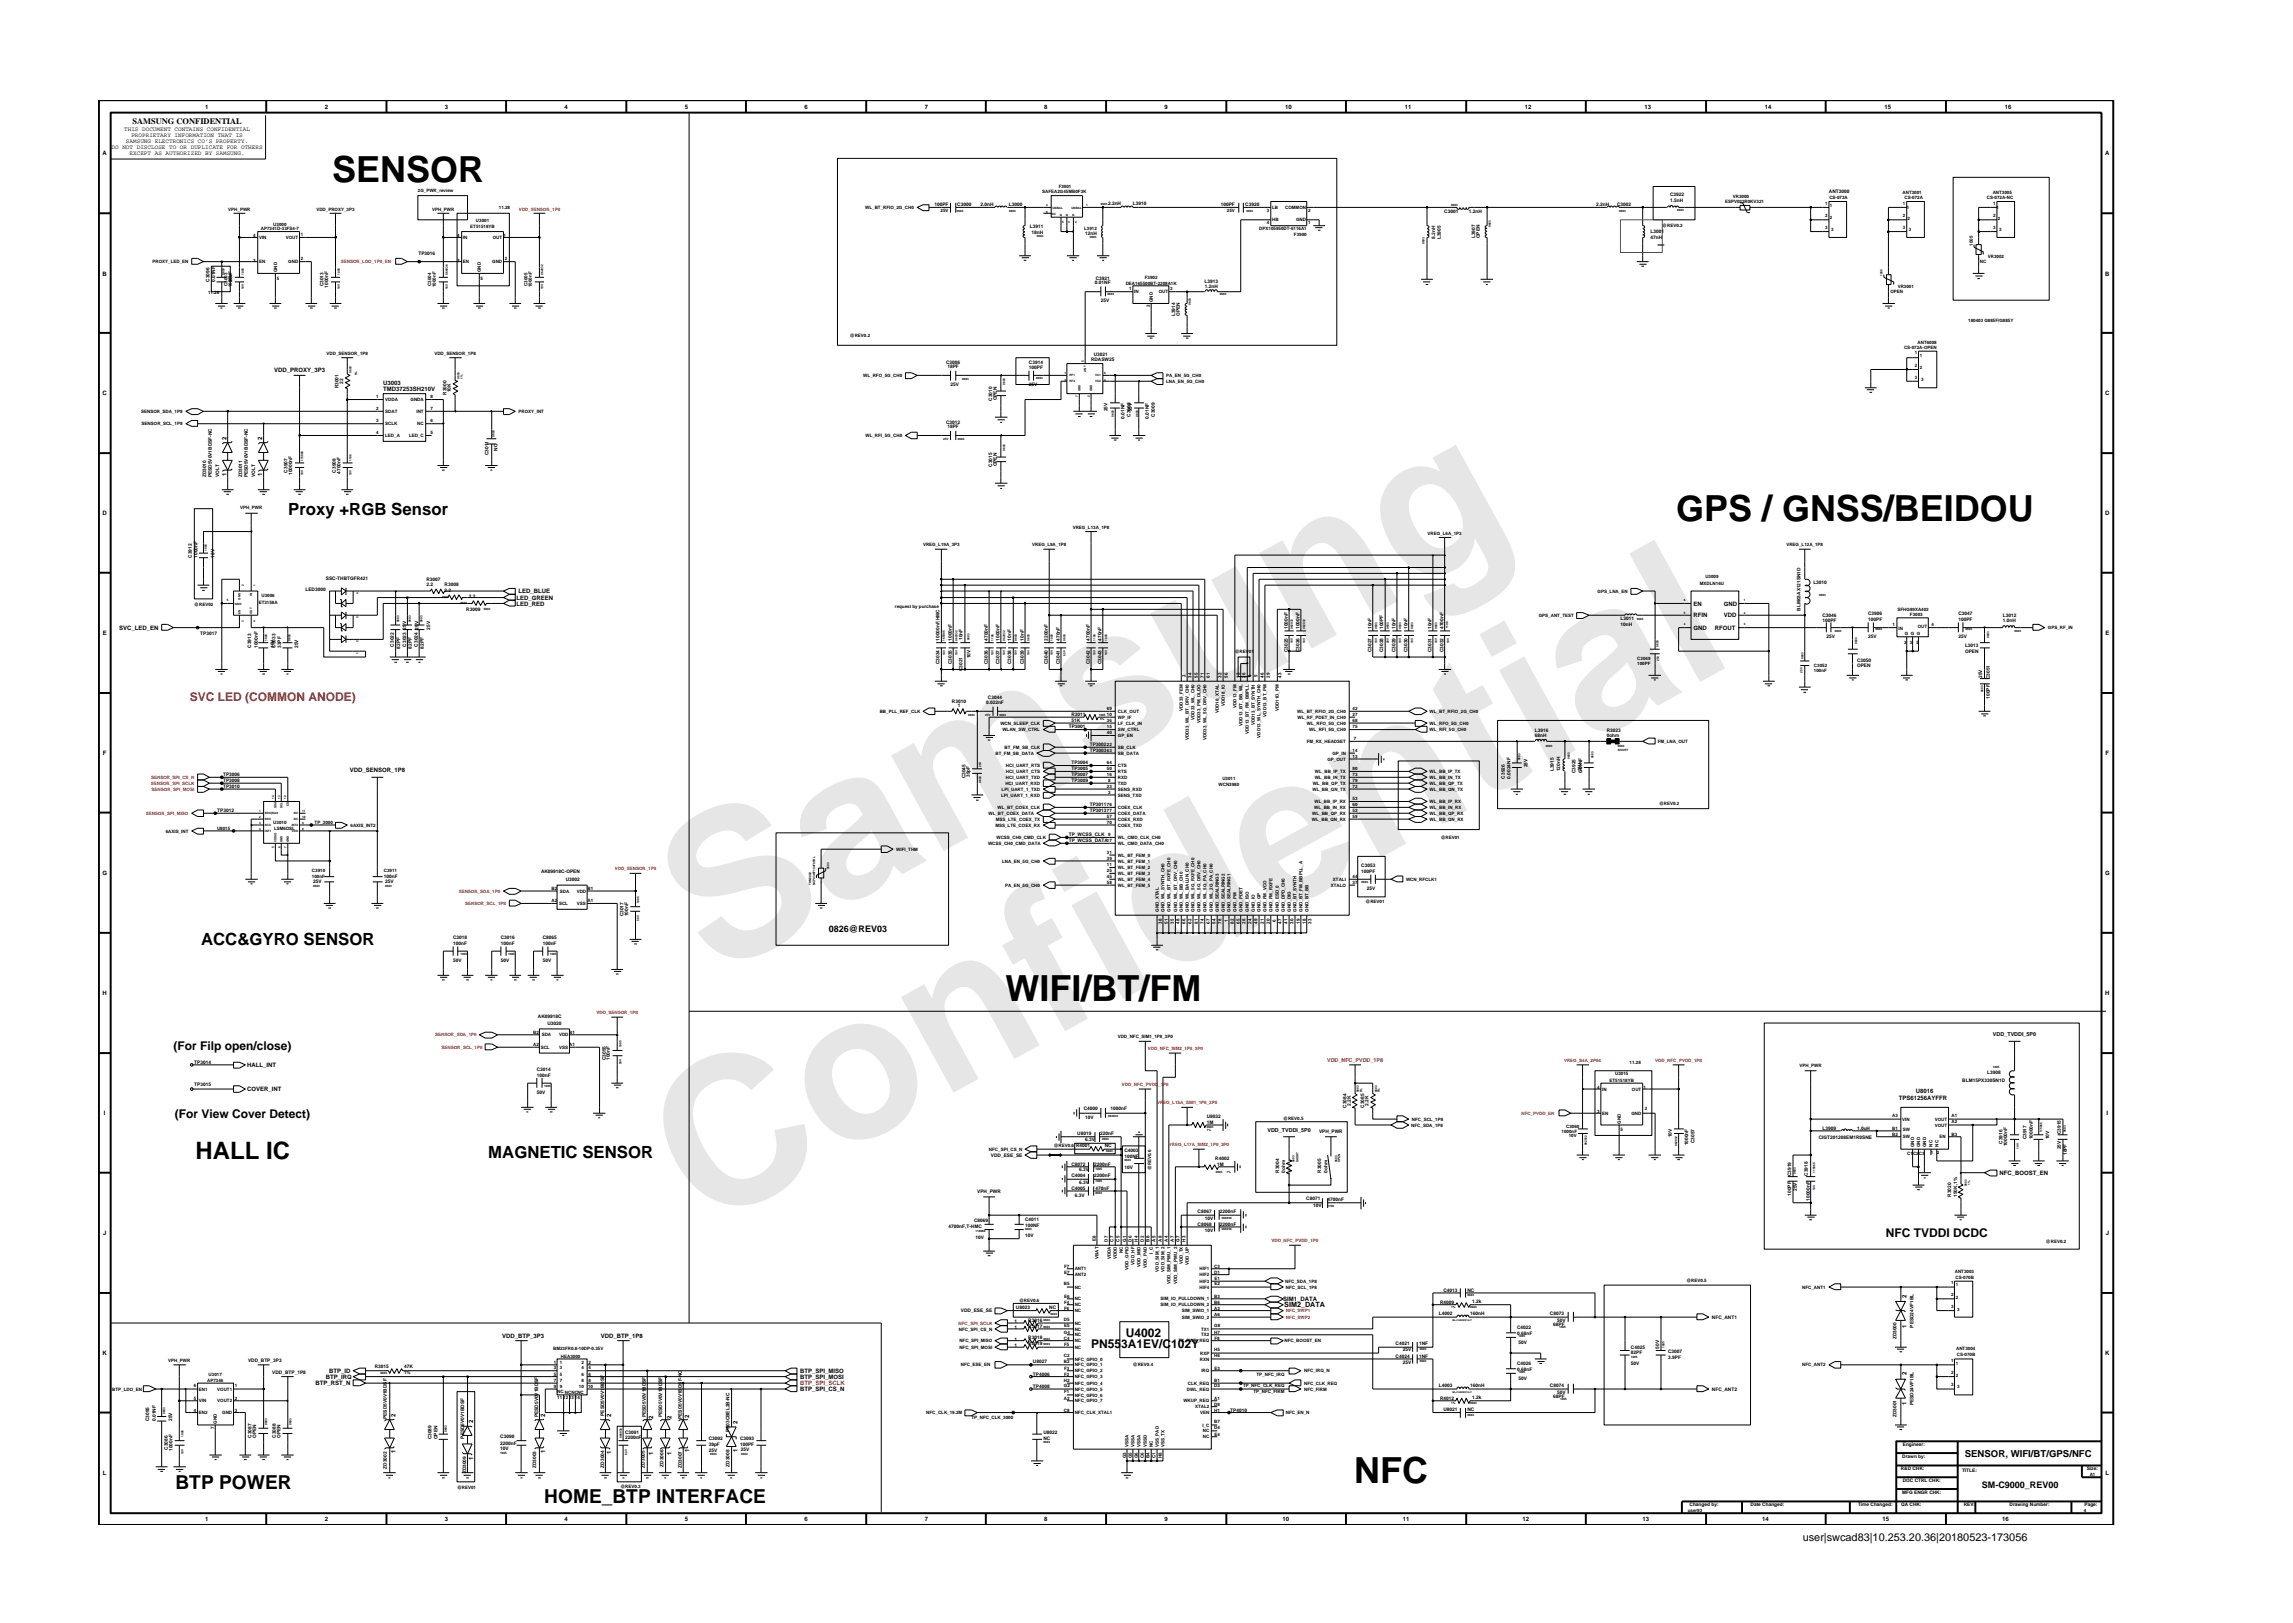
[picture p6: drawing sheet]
<svg xmlns="http://www.w3.org/2000/svg" width="297mm" height="210mm" viewBox="0 0 297 210" stroke-linecap="round" stroke-linejoin="round" font-family="sans-serif">
<defs><g id="words">
<g font-size="26.5" fill="#e6e6e6">
<text x="92.4" y="126.7" transform="rotate(-29 92.4 126.7)">Samsung</text>
<text x="91.1" y="159.4" transform="rotate(-29 91.1 159.4)">Confidential</text>
</g>
<g font-size="4.7">
<text x="43" y="23.6">SENSOR</text>
<text x="217.1" y="67.5">GPS / GNSS/BEIDOU</text>
<text x="130.2" y="129.7">WIFI/BT/FM</text>
<text x="175.4" y="192.1">NFC</text>
</g>
<text font-size="3.1" x="25.3" y="150.2">HALL IC</text>
<g font-size="2.5">
<text x="22.7" y="192.9">BTP POWER</text>
<text x="70.5" y="194.7">HOME_BTP INTERFACE</text>
</g>
<g font-size="2.2">
<text x="37.3" y="66.7">Proxy +RGB Sensor</text>
<text x="26" y="122.5">ACC&amp;GYRO SENSOR</text>
<text x="63.2" y="150">MAGNETIC SENSOR</text>
</g>
<text font-size="1.6" fill="#f00" x="24.6" y="90.8">SVC LED (COMMON ANODE)</text>
<g font-size="1.6">
<text x="22.5" y="136">(For Filp open/close)</text>
<text x="22.6" y="144.8">(For View Cover Detect)</text>
<text x="244.3" y="160.3">NFC TVDDI DCDC</text>
<text x="145.8" y="173.1">U4002</text>
<text x="141.4" y="174.7">PN553A1EV/C102Y</text>
</g>
<text font-size="1.4" x="233.5" y="199.7">user|swcad83|10.253.20.36|20180523-173056</text>
<g font-size="1.2">
<text x="107.4" y="120.7">0826@REV03</text>
<text x="254.5" y="188.7">SENSOR, WIFI/BT/GPS/NFC</text>
<text x="256.7" y="192.7">SM-C9000_REV00</text>
</g>
<text font-size="1.1" x="17.2" y="16.1">SAMSUNG CONFIDENTIAL</text>
<text font-size=".9" x="166.4" y="169.4">SIM2_DATA</text>
<g font-size=".8">
<text x="16.1" y="17">THIS DOCUMENT CONTAINS CONFIDENTIAL</text>
<text x="17" y="17.8">PROPRIETARY INFORMATION THAT IS</text>
<text x="26.6" y="14.1">1</text>
<text x="42.1" y="14.1">2</text>
<text x="57.6" y="14.1">3</text>
<text x="73.1" y="14.1">4</text>
<text x="88.7" y="14.1">5</text>
<text x="104.2" y="14.1">6</text>
<text x="119.8" y="14.1">7</text>
<text x="135.3" y="14.1">8</text>
<text x="150.9" y="14.1">9</text>
<text x="166.5" y="14.1">10</text>
<text x="182" y="14.1">11</text>
<text x="197.5" y="14.1">12</text>
<text x="213" y="14.1">13</text>
<text x="228.6" y="14.1">14</text>
<text x="244.1" y="14.1">15</text>
<text x="259.7" y="14.1">16</text>
<text x="13.3" y="20.1">A</text>
<text x="14.5" y="19.3">DO NOT DISCLOSE TO OR DUPLICATE FOR OTHERS</text>
<text x="16.3" y="18.5">SAMSUNG ELECTRONICS CO’S PROPERTY.</text>
<text x="16.8" y="20.1">EXCEPT AS AUTHORIZED BY SAMSUNG.</text>
<text x="272.7" y="20.1">A</text>
<text x="13.3" y="35.7">B</text>
<text x="272.7" y="35.7">B</text>
<text x="13.3" y="51.2">C</text>
<text x="35.5" y="48.1">VDD_PROXY_3P3</text>
<text x="49.6" y="49.9">U3003</text>
<text x="49.6" y="50.7">TMD37253SH210V</text>
<text x="272.7" y="51.2">C</text>
<text x="29.3" y="57" transform="rotate(-90 29.3 57)">2</text>
<text x="34" y="57" transform="rotate(-90 34 57)">2</text>
<text x="29.3" y="61.7" transform="rotate(-90 29.3 61.7)">1</text>
<text x="34" y="61.7" transform="rotate(-90 34 61.7)">1</text>
<text x="13.3" y="66.8">D</text>
<text x="272.7" y="66.8">D</text>
<text x="66.9" y="77.7">LED_GREEN</text>
<text x="67.2" y="76.9">LED_BLUE</text>
<text x="13.3" y="82.3">E</text>
<text x="15.4" y="81.6">SVC_LED_EN</text>
<text x="66.9" y="78.5">LED_RED</text>
<text x="219.4" y="81.6">GND</text>
<text x="219.4" y="80">RFIN</text>
<text x="219.4" y="78.5">EN</text>
<text x="222.1" y="81.6">RFOUT</text>
<text x="223.3" y="78.5">GND</text>
<text x="223.3" y="80">VDD</text>
<text x="272.7" y="82.3">E</text>
<text x="13.3" y="97.8">F</text>
<text x="45.3" y="100">VDD_SENSOR_1P8</text>
<text x="272.8" y="97.8">F</text>
<text x="13.3" y="113.3">G</text>
<text x="272.7" y="113.3">G</text>
<text x="13.3" y="128.9">H</text>
<text x="272.7" y="128.9">H</text>
<text x="32" y="138.2">HALL_INT</text>
<text x="32" y="141.4">COVER_INT</text>
<text x="246" y="142.6">TPS61256AYFFR</text>
<text x="248.2" y="141.5">U8016</text>
<text x="13.5" y="144.4">I</text>
<text x="272.9" y="144.4">I</text>
<text x="259" y="152.2">NFC_BOOST_EN</text>
<text x="13.4" y="160">J</text>
<text x="272.8" y="160">J</text>
<text x="65" y="173.4">VDD_BTP_3P3</text>
<text x="77.8" y="173.4">VDD_BTP_1P8</text>
<text x="166.2" y="168.5">SIM1_DATA</text>
<text x="247" y="172" transform="rotate(-90 247 172)">1</text>
<text x="247" y="168.1" transform="rotate(-90 247 168.1)">2</text>
<text x="13.3" y="175.5">K</text>
<text x="40.9" y="179.5">BTP_RST_N</text>
<text x="42.2" y="178.6">BTP_IRQ</text>
<text x="42.6" y="177.9">BTP_ID</text>
<text x="103.7" y="178.6">BTP_SPI_MOSI</text>
<text x="103.7" y="177.9">BTP_SPI_MISO</text>
<text x="247" y="178.2" transform="rotate(-90 247 178.2)">2</text>
<text x="272.7" y="175.5">K</text>
<text x="51.3" y="183.6" transform="rotate(-90 51.3 183.6)">2</text>
<text x="61.3" y="184.4" transform="rotate(-90 61.3 184.4)">2</text>
<text x="70.6" y="183.6" transform="rotate(-90 70.6 183.6)">2</text>
<text x="79.2" y="183.6" transform="rotate(-90 79.2 183.6)">2</text>
<text x="84.6" y="183.8" transform="rotate(-90 84.6 183.8)">2</text>
<text x="87" y="183.8" transform="rotate(-90 87 183.8)">2</text>
<text x="89.3" y="183.7" transform="rotate(-90 89.3 183.7)">2</text>
<text x="95.5" y="184.4" transform="rotate(-90 95.5 184.4)">2</text>
<text x="103.7" y="180.2">BTP_SPI_CS_N</text>
<text x="247" y="182.1" transform="rotate(-90 247 182.1)">1</text>
<text x="13.3" y="191.1">L</text>
<text x="51.3" y="188.2" transform="rotate(-90 51.3 188.2)">1</text>
<text x="61.3" y="189.1" transform="rotate(-90 61.3 189.1)">1</text>
<text x="70.6" y="188.2" transform="rotate(-90 70.6 188.2)">1</text>
<text x="79.2" y="188.3" transform="rotate(-90 79.2 188.3)">1</text>
<text x="84.6" y="188.5" transform="rotate(-90 84.6 188.5)">1</text>
<text x="87" y="188.5" transform="rotate(-90 87 188.5)">1</text>
<text x="89.3" y="188.1" transform="rotate(-90 89.3 188.1)">1</text>
<text x="95.5" y="188.1" transform="rotate(-90 95.5 188.1)">1</text>
<text x="272.8" y="191.1">L</text>
<text x="26.6" y="197.1">1</text>
<text x="42.1" y="197.1">2</text>
<text x="57.6" y="197.1">3</text>
<text x="73.1" y="197.1">4</text>
<text x="88.7" y="197.1">5</text>
<text x="104.2" y="197.1">6</text>
<text x="119.8" y="197.1">7</text>
<text x="135.3" y="197.1">8</text>
<text x="150.9" y="197.1">9</text>
<text x="166.1" y="197.1">10</text>
<text x="181.7" y="197.1">11</text>
<text x="197.2" y="197.1">12</text>
<text x="212.8" y="197.1">13</text>
<text x="228.3" y="197.1">14</text>
<text x="243.9" y="197.1">15</text>
<text x="259.4" y="197.1">16</text>
</g>
<text font-size=".8" fill="#f00" x="103.7" y="179.5">BTP_SPI_SCLK</text>
<text font-size=".7" fill="#f00" x="171.9" y="137.6">VDD_NFC_PVDD_1P8</text>
<g font-size=".7">
<text x="258.2" y="134.2">VDD_TVDDI_5P0</text>
<text x="164.2" y="146.7">VDD_TVDDI_5P0</text>
</g>
<g font-size=".6">
<text x="29.6" y="27.3">VPH_PWR</text>
<text x="33.8" y="29.8">AP7341D-33FS4-7</text>
<text x="35.4" y="29.3">U3000</text>
<text x="41" y="27.3">VDD_PROXY_3P3</text>
<text x="54.1" y="24.9">2G_PWR_review</text>
<text x="56" y="27.3">VPH_PWR</text>
<text x="60.9" y="29.6">ET51518YB</text>
<text x="61.7" y="28.8">U3001</text>
<text x="64.6" y="27.1">11.28</text>
<text x="112.1" y="27.1">WL_BT_RFIO_2G_CH0</text>
<text x="121" y="26.7">100PF</text>
<text x="121.8" y="27.5">25V</text>
<text x="124" y="26.7">C3000</text>
<text x="127" y="26.7">2.0nH</text>
<text x="130.7" y="26.7">L3000</text>
<text x="133.4" y="29.5">L3911</text>
<text x="135" y="25">SAFEA2G45MB0F3K</text>
<text x="137.1" y="24.4">F3901</text>
<text x="140.4" y="29.8">L3912</text>
<text x="143.5" y="26.5">2.2nH</text>
<text x="146.8" y="26.5">L3910</text>
<text x="158.1" y="26.7">100PF</text>
<text x="158.9" y="27.5">25V</text>
<text x="161.3" y="26.7">C3920</text>
<text x="163.1" y="29.8">DPX105950DT-6116A1</text>
<text x="164.1" y="27.5">3</text>
<text x="164.1" y="29">4</text>
<text x="164.8" y="27.1">LB</text>
<text x="164.8" y="28.7">HB</text>
<text x="166.5" y="27.1">COMMON</text>
<text x="167.9" y="28.7">GND</text>
<text x="169.4" y="29">1</text>
<text x="169.4" y="27.5">2</text>
<text x="187.1" y="27.6">C3001</text>
<text x="190.3" y="27.6">1.2nH</text>
<text x="206.8" y="26.7">2.2nH</text>
<text x="209.5" y="26.7">C3002</text>
<text x="215.3" y="29.4">@REV0.2</text>
<text x="216.4" y="25.3">C3922</text>
<text x="216.4" y="26.1">1.5nH</text>
<text x="223.5" y="26.3">ESPV023R0KV321</text>
<text x="224.5" y="25.7">VR3000</text>
<text x="236.4" y="26.5">1</text>
<text x="236.4" y="28.1">2</text>
<text x="236.4" y="29.7">3</text>
<text x="236.9" y="25">ANT3000</text>
<text x="237" y="25.8">CS-073A</text>
<text x="237" y="26.9">1</text>
<text x="237" y="28.4">2</text>
<text x="237.2" y="29.9">3</text>
<text x="246.5" y="25.2">ANT3001</text>
<text x="246.5" y="26.5">1</text>
<text x="246.5" y="28.1">2</text>
<text x="246.5" y="29.7">3</text>
<text x="246.7" y="25.8">CS-072A</text>
<text x="247" y="27">1</text>
<text x="247.1" y="28.6">2</text>
<text x="247.3" y="29.9">3</text>
<text x="257.4" y="25.8">CS-072A-NC</text>
<text x="258.1" y="25.2">ANT3005</text>
<text x="258.2" y="26.5">1</text>
<text x="258.2" y="28.1">2</text>
<text x="258.2" y="29.7">3</text>
<text x="258.6" y="27">1</text>
<text x="258.8" y="28.6">2</text>
<text x="259" y="29.9">3</text>
<text x="19.8" y="34.1">PROXY_LED_EN</text>
<text x="32.8" y="30.8">4</text>
<text x="32.8" y="33.9">3</text>
<text x="33.6" y="31">VIN</text>
<text x="33.6" y="34.1">EN</text>
<text x="35.9" y="35.2" transform="rotate(-90 35.9 35.2)">GND</text>
<text x="37" y="31">VOUT</text>
<text x="37.3" y="34.1">GND</text>
<text x="39" y="33.7">2</text>
<text x="39" y="30.6">1</text>
<text x="54.2" y="33">TP3016</text>
<text x="59.2" y="30.8">4</text>
<text x="59.2" y="33.9">3</text>
<text x="60" y="31">IN</text>
<text x="60" y="34.1">EN</text>
<text x="62.3" y="35.2" transform="rotate(-90 62.3 35.2)">GND</text>
<text x="63.8" y="34.1">GND</text>
<text x="63.8" y="31">OUT</text>
<text x="65.2" y="30.8">1</text>
<text x="65.4" y="33.7">2</text>
<text x="133.6" y="30.3">18nH</text>
<text x="140.6" y="30.4">12nH</text>
<text x="167.6" y="30.6">F3900</text>
<text x="185.9" y="30.9" transform="rotate(-90 185.9 30.9)">8.2nH</text>
<text x="186.7" y="31" transform="rotate(-90 186.7 31)">L3905</text>
<text x="191.1" y="30.9" transform="rotate(-90 191.1 30.9)">L3907</text>
<text x="191.7" y="30.9" transform="rotate(-90 191.7 30.9)">OPEN</text>
<text x="213.8" y="30.2">L3001</text>
<text x="213.8" y="30.9">47nH</text>
<text x="255.6" y="31.9" transform="rotate(-90 255.6 31.9)">1005</text>
<text x="256.5" y="34.1">NC</text>
<text x="257.5" y="33.5">VR3002</text>
<text x="27" y="38.1">11.28</text>
<text x="27.1" y="36.5" transform="rotate(-90 27.1 36.5)">C3096</text>
<text x="27.9" y="36.5" transform="rotate(-90 27.9 36.5)">0.01NF</text>
<text x="29.5" y="37" transform="rotate(-90 29.5 37)">C3003</text>
<text x="30" y="37.2" transform="rotate(-90 30 37.2)">1000nF</text>
<text x="30.1" y="36.5" transform="rotate(-90 30.1 36.5)">25V</text>
<text x="35.8" y="36.2">5</text>
<text x="41.9" y="37.1" transform="rotate(-90 41.9 37.1)">C3013</text>
<text x="42.5" y="37.3" transform="rotate(-90 42.5 37.3)">1000nF</text>
<text x="55.9" y="37" transform="rotate(-90 55.9 37)">C3004</text>
<text x="56.5" y="37.2" transform="rotate(-90 56.5 37.2)">1000nF</text>
<text x="62.3" y="36.2">5</text>
<text x="68.3" y="37" transform="rotate(-90 68.3 37)">C3005</text>
<text x="68.9" y="37.2" transform="rotate(-90 68.9 37.2)">1000nF</text>
<text x="141.8" y="36.8">0.01NF</text>
<text x="141.9" y="36.2">C3921</text>
<text x="142.6" y="39.1">25V</text>
<text x="145.8" y="36.9">DEA165500BT-2208A1K</text>
<text x="146.3" y="37.6">1</text>
<text x="146.9" y="38">IN</text>
<text x="148.3" y="36.1">F3902</text>
<text x="149" y="39.8" transform="rotate(-90 149 39.8)">2</text>
<text x="149.3" y="39.1" transform="rotate(-90 149.3 39.1)">GND</text>
<text x="150.1" y="38">OUT</text>
<text x="151.6" y="37.6">3</text>
<text x="152.2" y="41" transform="rotate(-90 152.2 41)">L3914</text>
<text x="152.8" y="41" transform="rotate(-90 152.8 41)">OPEN</text>
<text x="156" y="36.7">L3913</text>
<text x="156.1" y="37.3">1.2nH</text>
<text x="244.9" y="38">OPEN</text>
<text x="245.8" y="37.4">VR3001</text>
<text x="255" y="41.7">180403 G885F/G885Y</text>
<text x="42.3" y="46">VDD_SENSOR_1P8</text>
<text x="56.3" y="46">VDD_SENSOR_1P8</text>
<text x="110.1" y="43.6">@REV0.2</text>
<text x="122.6" y="47.2">C3006</text>
<text x="122.7" y="47.7">18PF</text>
<text x="133.3" y="47.1">C3914</text>
<text x="133.3" y="47.9">100PF</text>
<text x="141.3" y="46.8">RDASW25</text>
<text x="141.7" y="46.1">U3021</text>
<text x="246.7" y="45.2">CS-072A-OPEN</text>
<text x="248" y="45.9">1</text>
<text x="248" y="47.5">2</text>
<text x="248.4" y="44.6">ANT6008</text>
<text x="248.7" y="46.3">1</text>
<text x="248.7" y="47.8">2</text>
<text x="18.3" y="53.5">SENSOR_SDA_1P8</text>
<text x="43.9" y="50.3" transform="rotate(-90 43.9 50.3)">R3001</text>
<text x="44.5" y="49.7" transform="rotate(-90 44.5 49.7)">22</text>
<text x="48.7" y="51.5">1</text>
<text x="48.7" y="53.2">2</text>
<text x="49.9" y="52">VDDA</text>
<text x="49.9" y="53.5">SDAT</text>
<text x="53.2" y="52">GNDA</text>
<text x="54" y="53.5">INT</text>
<text x="55.7" y="53.2">7</text>
<text x="55.7" y="51.5">8</text>
<text x="57.8" y="51.2" transform="rotate(-90 57.8 51.2)">R3000</text>
<text x="58.4" y="50.8" transform="rotate(-90 58.4 50.8)">10K</text>
<text x="67.2" y="53.5">PROXY_INT</text>
<text x="111.8" y="48.8">WL_RFO_5G_CH0</text>
<text x="123.1" y="50.1">25V</text>
<text x="128.5" y="51.9" transform="rotate(-90 128.5 51.9)">C3010</text>
<text x="129.1" y="51.9" transform="rotate(-90 129.1 51.9)">OPEN</text>
<text x="133.3" y="50.1">25V</text>
<text x="143.5" y="53.3" transform="rotate(-90 143.5 53.3)">25V</text>
<text x="146.6" y="53.3" transform="rotate(-90 146.6 53.3)">25V</text>
<text x="151.1" y="49.6">LNA_EN_5G_CH0</text>
<text x="151.1" y="48.8">PA_EN_5G_CH0</text>
<text x="248" y="49.1">3</text>
<text x="248.9" y="49.4">3</text>
<text x="18.3" y="55.1">SENSOR_SCL_1P8</text>
<text x="48.7" y="56.2">4</text>
<text x="48.7" y="54.7">3</text>
<text x="49.9" y="56.6">LED_A</text>
<text x="49.9" y="55.1">SCLK</text>
<text x="53" y="56.6">LED_C</text>
<text x="54.1" y="55.1">NC</text>
<text x="55.7" y="56.2">5</text>
<text x="55.7" y="54.7">6</text>
<text x="63.3" y="59" transform="rotate(-90 63.3 59)">C3011</text>
<text x="64.5" y="58.4" transform="rotate(-90 64.5 58.4)">NC</text>
<text x="112.1" y="56.6">WL_RFI_5G_CH0</text>
<text x="122.6" y="54.9">C3012</text>
<text x="122.7" y="55.5">18PF</text>
<text x="145.7" y="54.2" transform="rotate(-90 145.7 54.2)">0.01NF</text>
<text x="146.4" y="54" transform="rotate(-90 146.4 54)">C3008</text>
<text x="148.8" y="54.2" transform="rotate(-90 148.8 54.2)">0.01NF</text>
<text x="149.6" y="54" transform="rotate(-90 149.6 54)">C3009</text>
<text x="26.7" y="61.8" transform="rotate(-90 26.7 61.8)">ZD3010</text>
<text x="27.5" y="61.8" transform="rotate(-90 27.5 61.8)">PESD5V0V1BDSF-NC</text>
<text x="28.4" y="61.8" transform="rotate(-90 28.4 61.8)">VOLT</text>
<text x="31.1" y="65.9">VPH_PWR</text>
<text x="31.4" y="61.8" transform="rotate(-90 31.4 61.8)">ZD3011</text>
<text x="32.1" y="61.8" transform="rotate(-90 32.1 61.8)">PESD5V0V1BDSF-NC</text>
<text x="33" y="61.8" transform="rotate(-90 33 61.8)">VOLT</text>
<text x="37.3" y="61.2" transform="rotate(-90 37.3 61.2)">C3907</text>
<text x="37.8" y="61.6" transform="rotate(-90 37.8 61.6)">10000nF</text>
<text x="43.5" y="61.2" transform="rotate(-90 43.5 61.2)">C3908</text>
<text x="44.1" y="61.4" transform="rotate(-90 44.1 61.4)">4700nF</text>
<text x="128.5" y="60.5" transform="rotate(-90 128.5 60.5)">C3015</text>
<text x="129.1" y="60.4" transform="rotate(-90 129.1 60.4)">OPEN</text>
<text x="119.6" y="70.8">VREG_L19A_3P3</text>
<text x="133.7" y="70.8">VREG_L9A_1P8</text>
<text x="139" y="68.5">VREG_L13A_1P8</text>
<text x="184.9" y="69.2">VREG_L6A_1P3</text>
<text x="231.4" y="70.8">VREG_L12A_1P8</text>
<text x="24.8" y="72.2" transform="rotate(-90 24.8 72.2)">C3912</text>
<text x="25.6" y="72.2" transform="rotate(-90 25.6 72.2)">1000nF</text>
<text x="27.8" y="72.2" transform="rotate(-90 27.8 72.2)">10V</text>
<text x="33.9" y="77.4">U3006</text>
<text x="39.6" y="76.6">LED3000</text>
<text x="42.2" y="75.2">SSC-THBTGFR421</text>
<text x="55.2" y="76">2.2</text>
<text x="55.2" y="75.2">R3007</text>
<text x="57.6" y="76">R3008</text>
<text x="57.6" y="76.7">2.2</text>
<text x="60.7" y="77.5">2.2</text>
<text x="207" y="76.8">GPS_LNA_EN</text>
<text x="220.2" y="75.8">MXDLN16U</text>
<text x="220.9" y="74.9">U3009</text>
<text x="234.9" y="75.7">L3010</text>
<text x="25.2" y="78.5">@REV02</text>
<text x="25.9" y="82.3">TP3017</text>
<text x="32.5" y="83.9" transform="rotate(-90 32.5 83.9)">C3913</text>
<text x="33.4" y="83.9" transform="rotate(-90 33.4 83.9)">1000nF</text>
<text x="33.5" y="78.2">ET3158A</text>
<text x="35.5" y="83.9" transform="rotate(-90 35.5 83.9)">10V</text>
<text x="35.7" y="83.9" transform="rotate(-90 35.7 83.9)">C3033</text>
<text x="36.4" y="83.9" transform="rotate(-90 36.4 83.9)">33PF</text>
<text x="38.6" y="83.9" transform="rotate(-90 38.6 83.9)">25V</text>
<text x="51" y="83.8" transform="rotate(-90 51 83.8)">C3022</text>
<text x="52.6" y="83.8" transform="rotate(-90 52.6 83.8)">C3023</text>
<text x="52.6" y="81.6" transform="rotate(-90 52.6 81.6)">25V</text>
<text x="54.1" y="83.8" transform="rotate(-90 54.1 83.8)">C3024</text>
<text x="54.2" y="81.6" transform="rotate(-90 54.2 81.6)">25V</text>
<text x="55.7" y="81.6" transform="rotate(-90 55.7 81.6)">25V</text>
<text x="60.4" y="79.1">R3009</text>
<text x="115.9" y="78.8">request by purchase</text>
<text x="121.7" y="83" transform="rotate(-90 121.7 83)">10000nF,HMC</text>
<text x="123.3" y="83" transform="rotate(-90 123.3 83)">1000nF</text>
<text x="124.7" y="82.9" transform="rotate(-90 124.7 82.9)">10nF</text>
<text x="128" y="83" transform="rotate(-90 128 83)">4700nF</text>
<text x="129.5" y="83" transform="rotate(-90 129.5 83)">1000nF</text>
<text x="131" y="83" transform="rotate(-90 131 83)">10nF</text>
<text x="132.6" y="83" transform="rotate(-90 132.6 83)">10nF</text>
<text x="135.7" y="83" transform="rotate(-90 135.7 83)">2200nF</text>
<text x="137.3" y="83" transform="rotate(-90 137.3 83)">470nF</text>
<text x="141.2" y="83" transform="rotate(-90 141.2 83)">4700nF</text>
<text x="142.7" y="83" transform="rotate(-90 142.7 83)">470nF</text>
<text x="166.8" y="81.5" transform="rotate(-90 166.8 81.5)">1000nF</text>
<text x="168.3" y="81.5" transform="rotate(-90 168.3 81.5)">1000nF</text>
<text x="177.7" y="81.5" transform="rotate(-90 177.7 81.5)">10nF</text>
<text x="179.2" y="81.5" transform="rotate(-90 179.2 81.5)">100PF</text>
<text x="180.8" y="81.5" transform="rotate(-90 180.8 81.5)">10nF</text>
<text x="182.3" y="81.5" transform="rotate(-90 182.3 81.5)">10nF</text>
<text x="185.4" y="81.5" transform="rotate(-90 185.4 81.5)">10nF</text>
<text x="187" y="81.5" transform="rotate(-90 187 81.5)">4700nF</text>
<text x="199.3" y="79.9">GPS_ANT_TEST</text>
<text x="209.9" y="81.1">10nH</text>
<text x="209.9" y="80.3">L3011</text>
<text x="233.3" y="79.1" transform="rotate(-90 233.3 79.1)">BLM03AX121SN1D</text>
<text x="236.1" y="80.6">100PF</text>
<text x="236.1" y="79.9">C3046</text>
<text x="236.6" y="82.7">25V</text>
<text x="242" y="82.7">25V</text>
<text x="242" y="80.5">100PF</text>
<text x="242" y="79.7">C3906</text>
<text x="245.1" y="81.1">1</text>
<text x="245.8" y="79.1">SFHG89XA402</text>
<text x="245.9" y="81.6">IN</text>
<text x="246.7" y="83.4">2</text>
<text x="246.8" y="82.3">G G G</text>
<text x="247.4" y="79.7">F3003</text>
<text x="247.4" y="83.4">3</text>
<text x="248.3" y="83.4">5</text>
<text x="248.4" y="81.4">OUT</text>
<text x="250.2" y="81.1">4</text>
<text x="253.7" y="82.7">25V</text>
<text x="253.7" y="80.5">100PF</text>
<text x="253.7" y="79.7">C3047</text>
<text x="254.6" y="83.8">L3013</text>
<text x="259.4" y="80.6">1.0nH</text>
<text x="259.4" y="79.9">L3012</text>
<text x="265.3" y="81.5">GPS_RF_IN</text>
<text x="51.8" y="84" transform="rotate(-90 51.8 84)">82PF</text>
<text x="53.4" y="84" transform="rotate(-90 53.4 84)">82PF</text>
<text x="54.9" y="84" transform="rotate(-90 54.9 84)">82PF</text>
<text x="121.7" y="86" transform="rotate(-90 121.7 86)">C3034</text>
<text x="123.3" y="86" transform="rotate(-90 123.3 86)">C3035</text>
<text x="124.7" y="86.9" transform="rotate(-90 124.7 86.9)">C3021</text>
<text x="125.7" y="85.3" transform="rotate(-90 125.7 85.3)">10V</text>
<text x="128" y="86" transform="rotate(-90 128 86)">C3036</text>
<text x="129.5" y="86" transform="rotate(-90 129.5 86)">C3037</text>
<text x="131" y="86" transform="rotate(-90 131 86)">C3038</text>
<text x="132.6" y="86" transform="rotate(-90 132.6 86)">C3039</text>
<text x="135.7" y="86" transform="rotate(-90 135.7 86)">C3040</text>
<text x="137.3" y="86" transform="rotate(-90 137.3 86)">C3041</text>
<text x="141.2" y="86" transform="rotate(-90 141.2 86)">C3042</text>
<text x="142.7" y="86" transform="rotate(-90 142.7 86)">C3043</text>
<text x="153.6" y="87.7" transform="rotate(-90 153.6 87.7)">2</text>
<text x="154.3" y="87.8" transform="rotate(-90 154.3 87.8)">34</text>
<text x="155.2" y="87.8" transform="rotate(-90 155.2 87.8)">55</text>
<text x="155.9" y="87.8" transform="rotate(-90 155.9 87.8)">71</text>
<text x="156.7" y="87.8" transform="rotate(-90 156.7 87.8)">61</text>
<text x="158.2" y="87.8" transform="rotate(-90 158.2 87.8)">32</text>
<text x="159.1" y="87.8" transform="rotate(-90 159.1 87.8)">56</text>
<text x="160" y="84.6">@REV01</text>
<text x="160.6" y="87.8" transform="rotate(-90 160.6 87.8)">12</text>
<text x="161.4" y="87.8" transform="rotate(-90 161.4 87.8)">26</text>
<text x="162.1" y="87.7" transform="rotate(-90 162.1 87.7)">4</text>
<text x="162.9" y="87.7" transform="rotate(-90 162.9 87.7)">5</text>
<text x="163.7" y="87.8" transform="rotate(-90 163.7 87.8)">46</text>
<text x="164.5" y="87.8" transform="rotate(-90 164.5 87.8)">29</text>
<text x="166" y="87.8" transform="rotate(-90 166 87.8)">43</text>
<text x="166.8" y="84.5" transform="rotate(-90 166.8 84.5)">C3025</text>
<text x="168.3" y="84.5" transform="rotate(-90 168.3 84.5)">C3026</text>
<text x="177.7" y="84.5" transform="rotate(-90 177.7 84.5)">C3027</text>
<text x="179.2" y="84.5" transform="rotate(-90 179.2 84.5)">C3028</text>
<text x="180.8" y="84.5" transform="rotate(-90 180.8 84.5)">C3029</text>
<text x="182.3" y="84.5" transform="rotate(-90 182.3 84.5)">C3030</text>
<text x="185.4" y="84.5" transform="rotate(-90 185.4 84.5)">C3031</text>
<text x="187" y="84.5" transform="rotate(-90 187 84.5)">C3032</text>
<text x="212.1" y="85.5">C3049</text>
<text x="212.1" y="86.1">100PF</text>
<text x="235" y="87.1">100nF</text>
<text x="235" y="86.5">C3052</text>
<text x="240.6" y="85.7">C3050</text>
<text x="240.6" y="86.5">OPEN</text>
<text x="254.6" y="84.6">OPEN</text>
<text x="256.8" y="87.8" transform="rotate(-90 256.8 87.8)">25V</text>
<text x="257.8" y="88" transform="rotate(-90 257.8 88)">C3051</text>
<text x="114" y="92.4">BB_PLL_REF_CLK</text>
<text x="123.3" y="91">R3010</text>
<text x="124.1" y="91.6">1</text>
<text x="127.7" y="91.2">0.022nF</text>
<text x="128" y="90.6">C3044</text>
<text x="129.6" y="93.9">WCN_SLEEP_CLK</text>
<text x="129.8" y="94.7">WLAN_SW_CTRL</text>
<text x="138.5" y="94.3">TP3001</text>
<text x="138.8" y="92.7">R3011</text>
<text x="138.8" y="93.5">51K</text>
<text x="143.4" y="93.5">36</text>
<text x="143.4" y="95.1">40</text>
<text x="143.4" y="92.8">10</text>
<text x="143.4" y="94.3">15</text>
<text x="143.4" y="91.9">69</text>
<text x="144.8" y="93.9">LF_CLK_IN</text>
<text x="144.8" y="95.5">GP_EN</text>
<text x="144.8" y="93.1">WP_IF</text>
<text x="144.8" y="94.7">SW_CTRL</text>
<text x="144.8" y="92.4">CLK_OUT</text>
<text x="153.2" y="92.1" transform="rotate(-90 153.2 92.1)">VDD33_FEM</text>
<text x="154" y="95.9" transform="rotate(-90 154 95.9)">VDD33_WL_BT_DRV_CH0</text>
<text x="154.8" y="93.3" transform="rotate(-90 154.8 93.3)">VDD33_WL_CH0</text>
<text x="155.5" y="93.7" transform="rotate(-90 155.5 93.7)">VDD33_PM_DLDO</text>
<text x="156.3" y="95.9" transform="rotate(-90 156.3 95.9)">VDD33_WL_5G_DRV_CH0</text>
<text x="157.9" y="92.4" transform="rotate(-90 157.9 92.4)">VDD18_XTAL</text>
<text x="158.7" y="91.5" transform="rotate(-90 158.7 91.5)">VDD18_IO</text>
<text x="160.2" y="91.7" transform="rotate(-90 160.2 91.7)">VDD13_FM</text>
<text x="160.9" y="94" transform="rotate(-90 160.9 94)">VDD13_BT_BB_WL</text>
<text x="161.8" y="95.1" transform="rotate(-90 161.8 95.1)">VDD13_BT_FM_BBPLL</text>
<text x="162.5" y="93.9" transform="rotate(-90 162.5 93.9)">VDD13_BT_SYNTH</text>
<text x="163.3" y="95.6" transform="rotate(-90 163.3 95.6)">VDD13_WL_SYNTH_CH0</text>
<text x="164.1" y="92.8" transform="rotate(-90 164.1 92.8)">VDD13_BT_PM</text>
<text x="165.7" y="92.2" transform="rotate(-90 165.7 92.2)">VDD11D_PM</text>
<text x="168" y="92.4">WL_BT_RFIO_2G_CH0</text>
<text x="168.1" y="93.1">WL_RF_PDET_IN_CH0</text>
<text x="169.3" y="93.9">WL_RFO_5G_CH0</text>
<text x="169.6" y="94.7">WL_RFI_5G_CH0</text>
<text x="175.2" y="91.9">42</text>
<text x="175.2" y="93.5">68</text>
<text x="175.2" y="92.8">27</text>
<text x="175.2" y="94.3">75</text>
<text x="175.4" y="95.8">7</text>
<text x="185.2" y="94.7">WL_RFI_5G_CH0</text>
<text x="185.2" y="93.9">WL_RFO_5G_CH0</text>
<text x="185.2" y="92.4">WL_BT_RFIO_2G_CH0</text>
<text x="198.8" y="94.8">L3916</text>
<text x="198.8" y="95.5">68nH</text>
<text x="208.1" y="95.5">0ohm</text>
<text x="208.1" y="94.8">R3023</text>
<text x="257.8" y="90.5" transform="rotate(-90 257.8 90.5)">100PF</text>
<text x="28.9" y="100.5">TP3006</text>
<text x="28.9" y="101.3">TP3008</text>
<text x="125.1" y="100.9" transform="rotate(-90 125.1 100.9)">C3045</text>
<text x="125.6" y="100.7" transform="rotate(-90 125.6 100.7)">39pF</text>
<text x="129" y="97.8">BT_FM_SB_DATA</text>
<text x="130.1" y="97">BT_FM_SB_CLK</text>
<text x="130.2" y="101.7">HCI_UART_RXD</text>
<text x="130.3" y="100.9">HCI_UART_TXD</text>
<text x="130.3" y="100.1">HCI_UART_CTS</text>
<text x="130.3" y="99.4">HCI_UART_RTS</text>
<text x="138.8" y="100.5">TP3007</text>
<text x="138.8" y="99">TP3004</text>
<text x="138.8" y="99.7">TP3005</text>
<text x="138.8" y="101.3">TP3009</text>
<text x="141.2" y="97.5">TP300363</text>
<text x="141.2" y="96.6">TP300222</text>
<text x="143.4" y="99">64</text>
<text x="143.4" y="99.7">50</text>
<text x="143.4" y="100.5">16</text>
<text x="143.5" y="101.2">8</text>
<text x="144.8" y="101.7">TXD</text>
<text x="144.8" y="99.4">CTS</text>
<text x="144.8" y="97.8">SB_DATA</text>
<text x="144.8" y="100.1">RTS</text>
<text x="144.8" y="97">SB_CLK</text>
<text x="144.8" y="100.9">RXD</text>
<text x="157.9" y="101.8">WCN3980</text>
<text x="158.3" y="101.1">U3011</text>
<text x="169.3" y="96.3">FM_RX_HEADSET</text>
<text x="170.1" y="101.7">WL_BB_QP_TX</text>
<text x="170.3" y="100.9">WL_BB_IN_TX</text>
<text x="170.3" y="100.1">WL_BB_IP_TX</text>
<text x="172" y="98.5">GP_OUT</text>
<text x="172.6" y="97.8">GP_IN</text>
<text x="175.2" y="99.7">80</text>
<text x="175.2" y="101.2">79</text>
<text x="175.2" y="100.5">73</text>
<text x="175.2" y="98.2">13</text>
<text x="175.2" y="97.4">14</text>
<text x="185.2" y="101.7">WL_BB_QP_TX</text>
<text x="185.2" y="100.9">WL_BB_IN_TX</text>
<text x="185.2" y="100.1">WL_BB_IP_TX</text>
<text x="194.9" y="100.9" transform="rotate(-90 194.9 100.9)">C3926</text>
<text x="195.7" y="100.9" transform="rotate(-90 195.7 100.9)">0.0024NF</text>
<text x="197.9" y="99.4" transform="rotate(-90 197.9 99.4)">25V</text>
<text x="201.3" y="99.9" transform="rotate(-90 201.3 99.9)">L3915</text>
<text x="202.1" y="99.9" transform="rotate(-90 202.1 99.9)">120nH</text>
<text x="204.1" y="100.2" transform="rotate(-90 204.1 100.2)">C3925</text>
<text x="204.9" y="99.9" transform="rotate(-90 204.9 99.9)">25V</text>
<text x="205" y="100.2" transform="rotate(-90 205 100.2)">0.01NF</text>
<text x="214.7" y="96.3">FM_LNA_OUT</text>
<text x="21.5" y="107.9">6AXIS_INT</text>
<text x="28.1" y="107.5">U8015</text>
<text x="28.1" y="105.2">TP3012</text>
<text x="28.9" y="102.1">TP3010</text>
<text x="35.4" y="106.8">U3010</text>
<text x="35.5" y="107.5">LSM6DSL</text>
<text x="40.8" y="106.8">TP_3000</text>
<text x="45.4" y="107.1">6AXIS_INT2</text>
<text x="128" y="105.6">WL_BT_COEX_DATA</text>
<text x="128.9" y="107.1">MSS_LTE_COEX_RX</text>
<text x="129" y="106.3">MSS_LTE_COEX_TX</text>
<text x="129.2" y="104.8">WL_BT_COEX_CLK</text>
<text x="129.7" y="103.2">LPI_UART_1_RXD</text>
<text x="129.7" y="102.4">LPI_UART_1_TXD</text>
<text x="141.2" y="104.4">TP301176</text>
<text x="141.2" y="105.2">TP301377</text>
<text x="143.4" y="102.1">23</text>
<text x="143.4" y="106.8">70</text>
<text x="143.4" y="106">57</text>
<text x="143.5" y="102.9">3</text>
<text x="144.8" y="103.2">SENS_TXD</text>
<text x="144.8" y="102.4">SENS_RXD</text>
<text x="144.8" y="107.1">COEX_TXD</text>
<text x="144.8" y="106.3">COEX_RXD</text>
<text x="144.8" y="104.8">COEX_CLK</text>
<text x="144.8" y="105.6">COEX_DATA</text>
<text x="170" y="106.3">WL_BB_QN_RX</text>
<text x="170" y="105.6">WL_BB_QP_RX</text>
<text x="170" y="102.4">WL_BB_QN_TX</text>
<text x="170.2" y="104.8">WL_BB_IN_RX</text>
<text x="170.3" y="104">WL_BB_IP_RX</text>
<text x="175.2" y="102.1">72</text>
<text x="175.2" y="105.1">52</text>
<text x="175.2" y="103.6">53</text>
<text x="175.2" y="104.4">60</text>
<text x="175.2" y="106">59</text>
<text x="185.2" y="104.8">WL_BB_IN_RX</text>
<text x="185.2" y="104">WL_BB_IP_RX</text>
<text x="185.2" y="102.4">WL_BB_QN_TX</text>
<text x="185.2" y="106.3">WL_BB_QN_RX</text>
<text x="185.2" y="105.6">WL_BB_QP_RX</text>
<text x="214.9" y="104.3">@REV0.2</text>
<text x="40.4" y="113.7">100nF</text>
<text x="40.4" y="113">C3910</text>
<text x="49.7" y="113.7">100nF</text>
<text x="49.7" y="113">C3911</text>
<text x="70.1" y="113.1">AK09918C-OPEN</text>
<text x="116.1" y="110.2">WIFI_THM</text>
<text x="128" y="109.5">WCSS_CH0_CMD_DATA</text>
<text x="129.1" y="108.7">WCSS_CH0_CMD_CLK</text>
<text x="129.8" y="111.7">LNA_EN_5G_CH0</text>
<text x="138.5" y="108.3">TP_WCSS_CLK</text>
<text x="138.5" y="109.1">TP_WCSS_DATA17</text>
<text x="143.4" y="111.4">39</text>
<text x="143.4" y="110.6">31</text>
<text x="143.4" y="112.9">25</text>
<text x="143.4" y="112.2">11</text>
<text x="143.4" y="113.7">45</text>
<text x="143.5" y="108.3">9</text>
<text x="144.8" y="108.7">WL_CMD_CLK_CH0</text>
<text x="144.8" y="111.7">WL_BT_FEM_1</text>
<text x="144.8" y="111">WL_BT_FEM_0</text>
<text x="144.8" y="113.4">WL_BT_FEM_3</text>
<text x="144.8" y="112.6">WL_BT_FEM_2</text>
<text x="144.8" y="109.5">WL_CMD_DATA_CH0</text>
<text x="175.2" y="113.7">44</text>
<text x="176.3" y="113.1">100PF</text>
<text x="176.3" y="112.4">C3053</text>
<text x="186.6" y="108.7">@REV01</text>
<text x="40.6" y="114.4">25V</text>
<text x="49.9" y="114.4">25V</text>
<text x="71.5" y="116.8">A2</text>
<text x="71.5" y="115.3">B2</text>
<text x="72.4" y="117.2">SCL</text>
<text x="72.5" y="115.6">SDA</text>
<text x="73.3" y="114.1">U3002</text>
<text x="74.7" y="117.2">VSS</text>
<text x="74.7" y="115.6">VDD</text>
<text x="76.1" y="116.8">A1</text>
<text x="76.1" y="115.3">B1</text>
<text x="80.8" y="118.7" transform="rotate(-90 80.8 118.7)">C3017</text>
<text x="81.4" y="118.7" transform="rotate(-90 81.4 118.7)">100nF</text>
<text x="130.2" y="114.9">PA_EN_5G_CH0</text>
<text x="143.4" y="114.5">58</text>
<text x="144.8" y="114.9">WL_BT_FEM_5</text>
<text x="144.8" y="114.1">WL_BT_FEM_4</text>
<text x="150.1" y="118.1" transform="rotate(-90 150.1 118.1)">GND_XTAL</text>
<text x="150.5" y="119.6" transform="rotate(-90 150.5 119.6)">38</text>
<text x="150.9" y="118.1" transform="rotate(-90 150.9 118.1)">GND_WL_SYNTH_CH0</text>
<text x="151.3" y="119.6" transform="rotate(-90 151.3 119.6)">51</text>
<text x="151.6" y="118.1" transform="rotate(-90 151.6 118.1)">GND_WL_BT_RXFE_CH0</text>
<text x="152" y="119.6" transform="rotate(-90 152 119.6)">35</text>
<text x="152.5" y="118.1" transform="rotate(-90 152.5 118.1)">GND_WL_BT_DRV_CH0</text>
<text x="152.8" y="119.6" transform="rotate(-90 152.8 119.6)">48</text>
<text x="153.2" y="118.1" transform="rotate(-90 153.2 118.1)">GND_WL_BB_CH0</text>
<text x="153.6" y="119.6" transform="rotate(-90 153.6 119.6)">66</text>
<text x="154" y="118.1" transform="rotate(-90 154 118.1)">GND_WL_BALUN_CH0</text>
<text x="154.3" y="119.6" transform="rotate(-90 154.3 119.6)">62</text>
<text x="154.8" y="118.1" transform="rotate(-90 154.8 118.1)">GND_WL_5G_RXFE_CH0</text>
<text x="155.2" y="119.6" transform="rotate(-90 155.2 119.6)">81</text>
<text x="155.5" y="118.1" transform="rotate(-90 155.5 118.1)">GND_WL_5G_DRV_CH0</text>
<text x="155.9" y="119.6" transform="rotate(-90 155.9 119.6)">74</text>
<text x="156.3" y="118.1" transform="rotate(-90 156.3 118.1)">GND_WL_5G_PA_CH0</text>
<text x="156.7" y="119.6" transform="rotate(-90 156.7 119.6)">67</text>
<text x="157.1" y="118.1" transform="rotate(-90 157.1 118.1)">GND_WL_2G_PA_CH0</text>
<text x="157.5" y="119.6" transform="rotate(-90 157.5 119.6)">54</text>
<text x="157.9" y="118.1" transform="rotate(-90 157.9 118.1)">GND_SEALRING3</text>
<text x="158.2" y="119.6" transform="rotate(-90 158.2 119.6)">78</text>
<text x="158.7" y="118.1" transform="rotate(-90 158.7 118.1)">GND_SEALRING2</text>
<text x="159.1" y="119.5" transform="rotate(-90 159.1 119.5)">1</text>
<text x="159.4" y="118.1" transform="rotate(-90 159.4 118.1)">GND_SEALRING1</text>
<text x="159.8" y="119.6" transform="rotate(-90 159.8 119.6)">82</text>
<text x="160.2" y="118.1" transform="rotate(-90 160.2 118.1)">GND_PM</text>
<text x="160.6" y="119.6" transform="rotate(-90 160.6 119.6)">65</text>
<text x="160.9" y="118.1" transform="rotate(-90 160.9 118.1)">GND_PDET</text>
<text x="161.4" y="119.6" transform="rotate(-90 161.4 119.6)">28</text>
<text x="161.8" y="118.1" transform="rotate(-90 161.8 118.1)">GND_ISO</text>
<text x="162.1" y="119.6" transform="rotate(-90 162.1 119.6)">24</text>
<text x="162.5" y="118.1" transform="rotate(-90 162.5 118.1)">GND_IO</text>
<text x="162.9" y="119.6" transform="rotate(-90 162.9 119.6)">49</text>
<text x="163.3" y="118.1" transform="rotate(-90 163.3 118.1)">GND_GP</text>
<text x="163.7" y="119.6" transform="rotate(-90 163.7 119.6)">21</text>
<text x="164.1" y="118.1" transform="rotate(-90 164.1 118.1)">GND_FM_VCO</text>
<text x="164.5" y="119.6" transform="rotate(-90 164.5 119.6)">20</text>
<text x="164.8" y="118.1" transform="rotate(-90 164.8 118.1)">GND_FM_RXFE</text>
<text x="165.3" y="119.5" transform="rotate(-90 165.3 119.5)">6</text>
<text x="165.7" y="118.1" transform="rotate(-90 165.7 118.1)">GND_ESD_0</text>
<text x="166" y="119.6" transform="rotate(-90 166 119.6)">47</text>
<text x="166.4" y="118.1" transform="rotate(-90 166.4 118.1)">GND_DPD_CH0</text>
<text x="166.8" y="119.6" transform="rotate(-90 166.8 119.6)">41</text>
<text x="167.2" y="118.1" transform="rotate(-90 167.2 118.1)">GND_DIG</text>
<text x="167.5" y="119.6" transform="rotate(-90 167.5 119.6)">30</text>
<text x="168" y="118.1" transform="rotate(-90 168 118.1)">GND_BT_SYNTH</text>
<text x="168.4" y="119.6" transform="rotate(-90 168.4 119.6)">19</text>
<text x="168.7" y="118.1" transform="rotate(-90 168.7 118.1)">GND_BT_FM_BBPLL_A</text>
<text x="169.2" y="119.6" transform="rotate(-90 169.2 119.6)">18</text>
<text x="169.5" y="118.1" transform="rotate(-90 169.5 118.1)">GND_BT_BB</text>
<text x="169.9" y="119.6" transform="rotate(-90 169.9 119.6)">33</text>
<text x="172.4" y="114.9">XTALO</text>
<text x="172.7" y="114.1">XTALI</text>
<text x="175.2" y="114.5">37</text>
<text x="176.9" y="117">@REV01</text>
<text x="177.1" y="115.3">25V</text>
<text x="182.1" y="114.1">WCN_RFCLK1</text>
<text x="58.7" y="124.6">50V</text>
<text x="58.7" y="122.5">100nF</text>
<text x="58.7" y="121.7">C3018</text>
<text x="64.9" y="121.7">C3016</text>
<text x="64.9" y="122.5">100nF</text>
<text x="64.9" y="124.6">50V</text>
<text x="70.3" y="124.6">50V</text>
<text x="70.3" y="122.5">100nF</text>
<text x="70.3" y="121.7">C8065</text>
<text x="69.7" y="131.8">AK09918C</text>
<text x="25.2" y="137.8">TP3014</text>
<text x="69.1" y="135.5">A2</text>
<text x="69.1" y="133.9">B2</text>
<text x="70" y="135.9">SCL</text>
<text x="70.2" y="134.3">SDA</text>
<text x="70.9" y="132.8">U3020</text>
<text x="72.4" y="135.9">VSS</text>
<text x="72.4" y="134.3">VDD</text>
<text x="73.7" y="135.5">A1</text>
<text x="73.7" y="133.9">B1</text>
<text x="78.5" y="137.3" transform="rotate(-90 78.5 137.3)">C3055</text>
<text x="79" y="137.3" transform="rotate(-90 79 137.3)">100nF</text>
<text x="144.8" y="134.5">VDD_NFC_SIM1_1P8_3P0</text>
<text x="211.1" y="137.8">11.28</text>
<text x="25.2" y="140.7">TP3015</text>
<text x="69.5" y="139.6">100nF</text>
<text x="69.5" y="138.7">C3014</text>
<text x="69.5" y="141.7">50V</text>
<text x="140.4" y="143.8">C4000</text>
<text x="143.9" y="143.8">1000nF</text>
<text x="174.4" y="143.5" transform="rotate(-90 174.4 143.5)">C3084</text>
<text x="175" y="143.3" transform="rotate(-90 175 143.3)">2.2K</text>
<text x="176.7" y="143.5" transform="rotate(-90 176.7 143.5)">C3085</text>
<text x="177.3" y="143.3" transform="rotate(-90 177.3 143.3)">2.2K</text>
<text x="206.9" y="141.1">4</text>
<text x="207.5" y="141.3">IN</text>
<text x="208.5" y="140.2">ET51518YB</text>
<text x="209.2" y="139.3">U3015</text>
<text x="211.4" y="141.3">OUT</text>
<text x="212.9" y="141.1">1</text>
<text x="213.1" y="143.8">2</text>
<text x="233.1" y="138.2">VPH_PWR</text>
<text x="254.2" y="140.1">BLM15PX330SN1D</text>
<text x="257.4" y="139.2">L3908</text>
<text x="128.1" y="149.1">NFC_SPI_CS_N</text>
<text x="128.4" y="149.9">VDD_ESE_SE</text>
<text x="136.5" y="148.6">@REV0.6 R4001</text>
<text x="139.6" y="147.1">U8019</text>
<text x="140.6" y="147.9">6.3V</text>
<text x="140.6" y="145">10V</text>
<text x="142.5" y="147.1">220nF</text>
<text x="143.1" y="148.6">NC</text>
<text x="145.7" y="149.2">C4003</text>
<text x="156.3" y="144.8">U8032</text>
<text x="156.3" y="145.6">1M</text>
<text x="166.2" y="145.1">@REV0.5</text>
<text x="170.9" y="146.7">VPH_PWR</text>
<text x="182.8" y="146">NFC_SDA_1P8</text>
<text x="182.9" y="145.2">NFC_SCL_1P8</text>
<text x="202.3" y="146.8">1000nF</text>
<text x="202.9" y="146.2">C3060</text>
<text x="203.2" y="147.3">10V</text>
<text x="206.9" y="144.2">3</text>
<text x="207.5" y="144.4">EN</text>
<text x="209.9" y="146.5">5</text>
<text x="210" y="145.6" transform="rotate(-90 210 145.6)">GND</text>
<text x="211.3" y="144.4">GND</text>
<text x="216.6" y="147.4" transform="rotate(-90 216.6 147.4)">10V</text>
<text x="218.7" y="148.4" transform="rotate(-90 218.7 148.4)">1000nF</text>
<text x="219.5" y="148.1" transform="rotate(-90 219.5 148.1)">C3057</text>
<text x="235.6" y="147.5">CIGT201208EM1R0SNE</text>
<text x="236.1" y="146.3">L3909</text>
<text x="240.6" y="146.3">1.0uH</text>
<text x="245.1" y="144.8">A3</text>
<text x="245.1" y="146.4">B1</text>
<text x="245.1" y="147.1">B2</text>
<text x="246.4" y="145.2">VIN</text>
<text x="246.5" y="146.5">SW</text>
<text x="246.5" y="147.5">SW</text>
<text x="247.1" y="149.7">C1C2C3</text>
<text x="248" y="148.6" transform="rotate(-90 248 148.6)">GND</text>
<text x="248.7" y="148.6" transform="rotate(-90 248.7 148.6)">GND</text>
<text x="249.5" y="148.6" transform="rotate(-90 249.5 148.6)">GND</text>
<text x="250.1" y="149.5">1</text>
<text x="250.3" y="148.5" transform="rotate(-90 250.3 148.5)">NC</text>
<text x="250.6" y="145.2">VOUT</text>
<text x="250.6" y="146">VOUT</text>
<text x="250.9" y="149.5">2</text>
<text x="251.1" y="148.5" transform="rotate(-90 251.1 148.5)">NC</text>
<text x="251.2" y="147.5">EN</text>
<text x="252.8" y="147.1">B3</text>
<text x="252.8" y="144.8">A1</text>
<text x="252.8" y="145.5">A2</text>
<text x="259.4" y="148.2" transform="rotate(-90 259.4 148.2)">C3916</text>
<text x="260" y="148.5" transform="rotate(-90 260 148.5)">10000nF</text>
<text x="262.5" y="147.6" transform="rotate(-90 262.5 147.6)">C3917</text>
<text x="263.3" y="147.6" transform="rotate(-90 263.3 147.6)">10000nF</text>
<text x="265.5" y="147.6" transform="rotate(-90 265.5 147.6)">10V</text>
<text x="267" y="148.9" transform="rotate(-90 267 148.9)">25V</text>
<text x="267" y="146.9" transform="rotate(-90 267 146.9)">C3915</text>
<text x="267.7" y="149.6" transform="rotate(-90 267.7 149.6)">18PF</text>
<text x="126.6" y="154.5">VPH_PWR</text>
<text x="138.8" y="151">C8072</text>
<text x="138.8" y="152.5">C4004</text>
<text x="138.8" y="154.1">C4005</text>
<text x="139.2" y="155.1">6.3V</text>
<text x="139.8" y="151.8">6.3V</text>
<text x="139.8" y="153.4">6.3V</text>
<text x="141.8" y="151">2200nF</text>
<text x="141.8" y="152.5">2200nF</text>
<text x="141.9" y="154.1">470nF</text>
<text x="145.7" y="151.4">10V</text>
<text x="145.7" y="150.1">100NF</text>
<text x="149.1" y="151.6" transform="rotate(-90 149.1 151.6)">@REV0.6</text>
<text x="157.4" y="150.2">R4002</text>
<text x="157.7" y="151">1M</text>
<text x="165.7" y="151.9" transform="rotate(-90 165.7 151.9)">R3004</text>
<text x="166.5" y="151.9" transform="rotate(-90 166.5 151.9)">0ohm</text>
<text x="169.2" y="155.5">C8071</text>
<text x="171.1" y="151.9" transform="rotate(-90 171.1 151.9)">R3005</text>
<text x="172" y="151.9" transform="rotate(-90 172 151.9)">0ohm</text>
<text x="172" y="155.6">4700nF</text>
<text x="232" y="154.9" transform="rotate(-90 232 154.9)">100PF</text>
<text x="232" y="152.3" transform="rotate(-90 232 152.3)">C3919</text>
<text x="232.8" y="154.3" transform="rotate(-90 232.8 154.3)">25V</text>
<text x="234.2" y="152.3" transform="rotate(-90 234.2 152.3)">C3918</text>
<text x="234.4" y="155.5" transform="rotate(-90 234.4 155.5)">10000nF</text>
<text x="252.8" y="155.1" transform="rotate(-90 252.8 155.1)">R3020</text>
<text x="253.5" y="155.1" transform="rotate(-90 253.5 155.1)">150K,1%</text>
<text x="122.9" y="159.1">4700nF,T-HMC</text>
<text x="126.2" y="158.4">C8069</text>
<text x="126.4" y="160.5">10V</text>
<text x="132.8" y="158.2">C4011</text>
<text x="132.8" y="158.9">100NF</text>
<text x="132.8" y="160.3">10V</text>
<text x="142" y="160.8" transform="rotate(-90 142 160.8)">E8</text>
<text x="143.5" y="160.8" transform="rotate(-90 143.5 160.8)">D7</text>
<text x="144.3" y="160.8" transform="rotate(-90 144.3 160.8)">C7</text>
<text x="145" y="160.8" transform="rotate(-90 145 160.8)">C5</text>
<text x="145.9" y="160.9" transform="rotate(-90 145.9 160.9)">G1</text>
<text x="146.6" y="160.8" transform="rotate(-90 146.6 160.8)">D6</text>
<text x="147.4" y="160.8" transform="rotate(-90 147.4 160.8)">H4</text>
<text x="148.2" y="160.8" transform="rotate(-90 148.2 160.8)">D2</text>
<text x="148.9" y="160.8" transform="rotate(-90 148.9 160.8)">B8</text>
<text x="149.7" y="160.8" transform="rotate(-90 149.7 160.8)">A5</text>
<text x="150.5" y="160.8" transform="rotate(-90 150.5 160.8)">A8</text>
<text x="151.3" y="160.8" transform="rotate(-90 151.3 160.8)">A4</text>
<text x="152" y="160.8" transform="rotate(-90 152 160.8)">A7</text>
<text x="152.8" y="160.9" transform="rotate(-90 152.8 160.9)">G7</text>
<text x="153.6" y="160.8" transform="rotate(-90 153.6 160.8)">H3</text>
<text x="155.1" y="157.2">C8067</text>
<text x="155.1" y="158.8">C8068</text>
<text x="156.1" y="158">10V</text>
<text x="156.1" y="159.5">10V</text>
<text x="158" y="157.2">2200nF</text>
<text x="158" y="158.8">2200nF</text>
<text x="170.1" y="156.4">10V</text>
<text x="265" y="161.1">@REV0.2</text>
<text x="137.8" y="166.5">B5</text>
<text x="137.8" y="165">E7</text>
<text x="137.9" y="164.2">F7</text>
<text x="139.2" y="165.3">ANT2</text>
<text x="139.2" y="164.6">ANT1</text>
<text x="139.2" y="166.9">NC</text>
<text x="142.3" y="163.1" transform="rotate(-90 142.3 163.1)">VBAT</text>
<text x="143.9" y="163.1" transform="rotate(-90 143.9 163.1)">VDDA</text>
<text x="144.7" y="163.1" transform="rotate(-90 144.7 163.1)">VDDD</text>
<text x="145.4" y="162.3" transform="rotate(-90 145.4 162.3)">NC</text>
<text x="146.2" y="164.5" transform="rotate(-90 146.2 164.5)">VDD_GPIO</text>
<text x="147" y="163.8" transform="rotate(-90 147 163.8)">VDD_HF</text>
<text x="147.7" y="164.1" transform="rotate(-90 147.7 164.1)">VDD_MID</text>
<text x="148.6" y="164.3" transform="rotate(-90 148.6 164.3)">VDD_PAD</text>
<text x="149.3" y="162.4" transform="rotate(-90 149.3 162.4)">I_C</text>
<text x="150.1" y="164.7" transform="rotate(-90 150.1 164.7)">VDD_SIM_1</text>
<text x="150.9" y="164.7" transform="rotate(-90 150.9 164.7)">VDD_SIM_2</text>
<text x="151.6" y="166.3" transform="rotate(-90 151.6 166.3)">VDD_SIM_PMU_1</text>
<text x="152.5" y="166.3" transform="rotate(-90 152.5 166.3)">VDD_SIM_PMU_2</text>
<text x="153.2" y="163.8" transform="rotate(-90 153.2 163.8)">VDD_TX</text>
<text x="154" y="163.9" transform="rotate(-90 154 163.9)">VDD_UP</text>
<text x="155.4" y="166.2">HIF3</text>
<text x="155.4" y="166.9">HIF4</text>
<text x="155.4" y="165.3">HIF2</text>
<text x="155.4" y="164.6">HIF1</text>
<text x="157.3" y="165">D1</text>
<text x="157.3" y="164.2">C3</text>
<text x="157.3" y="165.8">E1</text>
<text x="157.3" y="166.5">E2</text>
<text x="166.5" y="166.2">NFC_SDA_1P8</text>
<text x="166.6" y="166.9">NFC_SCL_1P8</text>
<text x="187" y="167.3">C4013</text>
<text x="190.1" y="167.3">NC</text>
<text x="218.5" y="166.1">@REV0.5</text>
<text x="233.5" y="166.9">NFC_ANT1</text>
<text x="252.8" y="166.4">1</text>
<text x="252.8" y="167.9">2</text>
<text x="253.2" y="165">ANT3003</text>
<text x="253.3" y="165.7">CS-070B</text>
<text x="253.4" y="166.7">1</text>
<text x="124.2" y="172.4">NFC_SPI_CS_N</text>
<text x="124.3" y="173.9">NFC_SPI_MISO</text>
<text x="124.5" y="170">VDD_ESE_SE</text>
<text x="131.4" y="172.2">1</text>
<text x="131.4" y="171.4">1</text>
<text x="131.4" y="173.7">1</text>
<text x="131.6" y="169.6">U8023</text>
<text x="132" y="168.7">@REV0.6</text>
<text x="133.2" y="172">R3017</text>
<text x="133.2" y="171.2">R3016</text>
<text x="133.2" y="173.5">R3018</text>
<text x="135.9" y="169.6">NC</text>
<text x="137.8" y="172.8">G4</text>
<text x="137.8" y="173.6">C4</text>
<text x="137.8" y="171.2">D5</text>
<text x="137.8" y="171.9">E5</text>
<text x="137.8" y="168.1">E6</text>
<text x="137.9" y="168.9">F4</text>
<text x="137.9" y="169.7">F6</text>
<text x="139.2" y="169.2">NC</text>
<text x="139.2" y="170">NC</text>
<text x="139.2" y="172.4">NC</text>
<text x="139.2" y="168.5">NC</text>
<text x="139.2" y="173.9">NC</text>
<text x="139.2" y="171.6">NC</text>
<text x="139.2" y="173.1">NC</text>
<text x="150.4" y="168.5">SIM_IO_PULLDOWN_1</text>
<text x="150.4" y="169.2">SIM_IO_PULLDOWN_2</text>
<text x="152.6" y="173.9">TX_PWR_REQ</text>
<text x="153.1" y="170">SIM_SWIO_1</text>
<text x="153.1" y="170.8">SIM_SWIO_2</text>
<text x="155.6" y="173.1">TX2</text>
<text x="155.6" y="172.4">TX1</text>
<text x="157.3" y="171.9">G8</text>
<text x="157.3" y="172.8">H7</text>
<text x="157.3" y="168.9">B6</text>
<text x="157.3" y="168.1">B3</text>
<text x="157.3" y="169.7">A3</text>
<text x="157.3" y="170.4">A6</text>
<text x="157.3" y="173.6">F8</text>
<text x="166.4" y="173.9">NFC_BOOST_EN</text>
<text x="186.4" y="170.4">L4002</text>
<text x="186.5" y="168.9">R4009</text>
<text x="190.4" y="170.4">160nH</text>
<text x="190.7" y="168.9">1.2k</text>
<text x="196.5" y="172.2">C4022</text>
<text x="196.5" y="172.9">0.68nF</text>
<text x="200.8" y="170.4">C8073</text>
<text x="201.2" y="171.7">68PF</text>
<text x="201.7" y="171.2">50V</text>
<text x="221.8" y="170.9">NFC_ANT1</text>
<text x="245.7" y="173.5" transform="rotate(-90 245.7 173.5)">ZD3000</text>
<text x="247.9" y="172" transform="rotate(-90 247.9 172)">PESD24VF1BL</text>
<text x="252.8" y="169.4">3</text>
<text x="253.4" y="168.3">2</text>
<text x="253.5" y="169.8">3</text>
<text x="21.8" y="176.4">VPH_PWR</text>
<text x="25.1" y="179.7">6</text>
<text x="26.8" y="179">AP7346</text>
<text x="27" y="178.3">U3017</text>
<text x="30.4" y="179.7">1</text>
<text x="32.1" y="176.4">VDD_BTP_3P3</text>
<text x="35.3" y="178.1">VDD_BTP_1P8</text>
<text x="48.5" y="177.3">R3015</text>
<text x="52.4" y="177.3">47K</text>
<text x="52.4" y="178">1%</text>
<text x="71.7" y="174.9">BM23FR0.8-10DP-0.35V</text>
<text x="71.7" y="177.4">3</text>
<text x="71.7" y="178.3">5</text>
<text x="71.7" y="179">7</text>
<text x="71.7" y="179.8">9</text>
<text x="71.7" y="176.6">1</text>
<text x="72.5" y="177.4">3</text>
<text x="72.5" y="178.3">5</text>
<text x="72.5" y="179">7</text>
<text x="72.5" y="179.8">9</text>
<text x="72.5" y="176.6">1</text>
<text x="72.7" y="175.9">HEA3000</text>
<text x="75" y="179.8">10</text>
<text x="75.3" y="177.4">4</text>
<text x="75.3" y="178.3">6</text>
<text x="75.3" y="179">8</text>
<text x="75.3" y="176.6">2</text>
<text x="76.2" y="179.8">10</text>
<text x="76.2" y="177.4">4</text>
<text x="76.2" y="178.3">6</text>
<text x="76.2" y="179">8</text>
<text x="76.2" y="176.6">2</text>
<text x="124.3" y="174.7">NFC_SPI_MOSI</text>
<text x="124.5" y="177">NFC_ESE_EN</text>
<text x="131.4" y="174.5">1</text>
<text x="133.2" y="174.3">R3019</text>
<text x="133.8" y="179.7">TP4008</text>
<text x="133.8" y="176.6">U8027</text>
<text x="133.8" y="178.2">TP4006</text>
<text x="137.8" y="179.7">G2</text>
<text x="137.8" y="175.8">C2</text>
<text x="137.8" y="176.6">B2</text>
<text x="137.8" y="179">H2</text>
<text x="137.9" y="178.2">F2</text>
<text x="137.9" y="177.4">F3</text>
<text x="137.9" y="174.3">F5</text>
<text x="139.2" y="178.5">NFC_GPIO_3</text>
<text x="139.2" y="177.8">NFC_GPIO_2</text>
<text x="139.2" y="174.7">NC</text>
<text x="139.2" y="176.3">NFC_GPIO_0</text>
<text x="139.2" y="177">NFC_GPIO_1</text>
<text x="139.2" y="179.4">NFC_GPIO_4</text>
<text x="146.8" y="177">@REV0.4</text>
<text x="153.9" y="179.4">CLK_REQ</text>
<text x="155.4" y="176.3">RXN</text>
<text x="155.5" y="175.5">RXP</text>
<text x="155.6" y="177.8">IRQ</text>
<text x="157.3" y="175.1">H5</text>
<text x="157.3" y="175.8">H6</text>
<text x="157.3" y="179.7">D3</text>
<text x="157.3" y="179">B1</text>
<text x="157.3" y="177.4">E3</text>
<text x="161" y="179.7">TP_NFC_CLK_REQ</text>
<text x="162.8" y="178.2">TP_NFC_IRQ</text>
<text x="168.9" y="179.4">NFC_CLK_REQ</text>
<text x="168.9" y="177.8">NFC_IRQ_N</text>
<text x="180.8" y="175.9">C4024</text>
<text x="180.8" y="174.3">C4021</text>
<text x="181.7" y="175">25V</text>
<text x="181.7" y="176.6">25V</text>
<text x="183.8" y="175.9">1NF</text>
<text x="183.8" y="174.3">1NF</text>
<text x="186.4" y="179.7">L4003</text>
<text x="190.4" y="179.7">160nH</text>
<text x="196.5" y="177.6">0.68nF</text>
<text x="196.5" y="176.8">C4026</text>
<text x="196.7" y="178.8">50V</text>
<text x="196.7" y="174.1">50V</text>
<text x="200.8" y="179.7">C8074</text>
<text x="211.3" y="176.8">50V</text>
<text x="211.3" y="174.7">C4025</text>
<text x="211.3" y="175.5">82PF</text>
<text x="214.9" y="174.7" transform="rotate(-90 214.9 174.7)">50V</text>
<text x="216.1" y="176.1">3.9PF</text>
<text x="216.1" y="175.3">C3007</text>
<text x="233.5" y="177">NFC_ANT2</text>
<text x="252.8" y="176.5">1</text>
<text x="252.8" y="179.6">3</text>
<text x="252.8" y="178">2</text>
<text x="253.4" y="176.8">1</text>
<text x="253.4" y="178.3">2</text>
<text x="253.4" y="174.9">ANT3004</text>
<text x="253.5" y="175.6">CS-070B</text>
<text x="253.5" y="179.9">3</text>
<text x="14.5" y="180.2">BTP_LDO_EN</text>
<text x="19.3" y="184.1" transform="rotate(-90 19.3 184.1)">C3095</text>
<text x="20.2" y="184.1" transform="rotate(-90 20.2 184.1)">0.01NF</text>
<text x="22.3" y="184.1" transform="rotate(-90 22.3 184.1)">25V</text>
<text x="25.1" y="182.9">4</text>
<text x="25.1" y="181.3">5</text>
<text x="25.8" y="183.2">EN2</text>
<text x="25.8" y="181.7">VIN</text>
<text x="25.8" y="180.2">EN1</text>
<text x="27.8" y="185.1" transform="rotate(-90 27.8 185.1)">7</text>
<text x="28.1" y="184.4" transform="rotate(-90 28.1 184.4)">GND</text>
<text x="28.1" y="180.2">VOUT1</text>
<text x="28.1" y="181.7">VOUT2</text>
<text x="28.8" y="183.2">GND</text>
<text x="30.4" y="181.3">2</text>
<text x="30.4" y="182.9">3</text>
<text x="50.1" y="183.8" transform="rotate(-90 50.1 183.8)">PESD5V0V1BDSF</text>
<text x="69.7" y="183.6" transform="rotate(-90 69.7 183.6)">PESD5V0V1BDSF</text>
<text x="72.2" y="180.5">NC NCNCNC</text>
<text x="72.2" y="181.3">11 12</text>
<text x="73.7" y="181.3">13 14</text>
<text x="78.3" y="183.4" transform="rotate(-90 78.3 183.4)">PESD5V0V1BDSF</text>
<text x="81" y="185.8">C3091</text>
<text x="83.7" y="183.6" transform="rotate(-90 83.7 183.6)">PESD5V0V1BDSF</text>
<text x="85.8" y="183.6" transform="rotate(-90 85.8 183.6)">PESD5V0V1BDSF</text>
<text x="88.3" y="183.8" transform="rotate(-90 88.3 183.8)">PESD5V0V1BDSF-NC</text>
<text x="94.5" y="185.5" transform="rotate(-90 94.5 185.5)">PS03CBEL2B-NC</text>
<text x="120" y="183.2">NFC_CLK_19.2M</text>
<text x="125.9" y="183.8">TP_NFC_CLK_3000</text>
<text x="135.2" y="185.8">U8022</text>
<text x="137.8" y="182.9">C8</text>
<text x="137.8" y="181.3">A2</text>
<text x="137.9" y="180.5">F1</text>
<text x="139.2" y="180.9">NFC_GPIO_6</text>
<text x="139.2" y="183.2">NFC_CLK_XTAL1</text>
<text x="139.2" y="181.7">NFC_GPIO_7</text>
<text x="139.2" y="180.2">NFC_GPIO_5</text>
<text x="153.3" y="181.7">WKUP_REQ</text>
<text x="153.7" y="180.2">DWL_REQ</text>
<text x="154.8" y="182.4">XTAL2</text>
<text x="155.5" y="183.2">VEN</text>
<text x="155.8" y="184.8">I_C</text>
<text x="155.8" y="185.6">NC</text>
<text x="157.3" y="182.1">D8</text>
<text x="157.3" y="185.2">D4</text>
<text x="157.3" y="184.4">B7</text>
<text x="157.3" y="181.3">A1</text>
<text x="157.3" y="182.9">H1</text>
<text x="157.3" y="186">E4</text>
<text x="159.4" y="182.9">TP4010</text>
<text x="162.4" y="180.5">TP_NFC_FIRM</text>
<text x="166.6" y="183.2">NFC_EN_N</text>
<text x="168.9" y="180.2">NFC_FIRM</text>
<text x="186.5" y="181.4">R4012</text>
<text x="187" y="182.8">U8021</text>
<text x="190.1" y="182.8">NC</text>
<text x="190.7" y="181.3">1.2k</text>
<text x="201.2" y="181.1">68PF</text>
<text x="201.7" y="180.5">50V</text>
<text x="221.8" y="180.2">NFC_ANT2</text>
<text x="245.7" y="183.6" transform="rotate(-90 245.7 183.6)">ZD3001</text>
<text x="247.9" y="182.1" transform="rotate(-90 247.9 182.1)">PESD24VF1BL</text>
<text x="21.8" y="187.8" transform="rotate(-90 21.8 187.8)">C3086</text>
<text x="22.4" y="188" transform="rotate(-90 22.4 188)">1000nF</text>
<text x="32.6" y="186.3" transform="rotate(-90 32.6 186.3)">C3087</text>
<text x="33.2" y="186.2" transform="rotate(-90 33.2 186.2)">OPEN</text>
<text x="35.7" y="186.3" transform="rotate(-90 35.7 186.3)">C3088</text>
<text x="36.3" y="186.2" transform="rotate(-90 36.3 186.2)">OPEN</text>
<text x="50.1" y="190.3" transform="rotate(-90 50.1 190.3)">ZD3002</text>
<text x="55.9" y="186.5" transform="rotate(-90 55.9 186.5)">C3089</text>
<text x="56.7" y="186.5" transform="rotate(-90 56.7 186.5)">OPEN</text>
<text x="60.1" y="186.4" transform="rotate(-90 60.1 186.4)">PESD5V0V1BDSF</text>
<text x="60.4" y="190.9" transform="rotate(-90 60.4 190.9)">ZD3009</text>
<text x="64.8" y="187.9">10V</text>
<text x="64.8" y="187.1">2200nF</text>
<text x="64.8" y="186.3">C3090</text>
<text x="69.5" y="190.2" transform="rotate(-90 69.5 190.2)">ZD3003</text>
<text x="78.3" y="190.1" transform="rotate(-90 78.3 190.1)">ZD3004</text>
<text x="81" y="186.4">2200nF</text>
<text x="83.5" y="190.1" transform="rotate(-90 83.5 190.1)">ZD3005</text>
<text x="86" y="190" transform="rotate(-90 86 190)">ZD3006</text>
<text x="88.3" y="190.2" transform="rotate(-90 88.3 190.2)">ZD3007</text>
<text x="91.8" y="187.3">39pF</text>
<text x="91.8" y="186.5">C3092</text>
<text x="91.8" y="188.1">25V</text>
<text x="94.5" y="190" transform="rotate(-90 94.5 190)">ZD3008</text>
<text x="95.9" y="187.3">100PF</text>
<text x="95.9" y="186.5">C3093</text>
<text x="96" y="187.9">25V</text>
<text x="135.2" y="186.5">NC</text>
<text x="145.9" y="188.9" transform="rotate(-90 145.9 188.9)">G3</text>
<text x="146.2" y="187.5" transform="rotate(-90 146.2 187.5)">VSSA</text>
<text x="146.6" y="188.9" transform="rotate(-90 146.6 188.9)">G5</text>
<text x="147" y="187.5" transform="rotate(-90 147 187.5)">VSSA</text>
<text x="147.4" y="188.9" transform="rotate(-90 147.4 188.9)">G6</text>
<text x="147.7" y="187.5" transform="rotate(-90 147.7 187.5)">VSSA</text>
<text x="148.2" y="188.9" transform="rotate(-90 148.2 188.9)">C6</text>
<text x="148.6" y="187.5" transform="rotate(-90 148.6 187.5)">VSSD</text>
<text x="148.9" y="188.9" transform="rotate(-90 148.9 188.9)">B4</text>
<text x="149.3" y="187.5" transform="rotate(-90 149.3 187.5)">NC</text>
<text x="149.7" y="188.9" transform="rotate(-90 149.7 188.9)">C1</text>
<text x="150.1" y="187.5" transform="rotate(-90 150.1 187.5)">VSS_PAD</text>
<text x="150.5" y="188.9" transform="rotate(-90 150.5 188.9)">H8</text>
<text x="150.9" y="187.5" transform="rotate(-90 150.9 187.5)">VSS_TX</text>
<text x="155.8" y="186.3">NC</text>
<text x="246.2" y="190.4">R&amp;D CHK:</text>
<text x="246.4" y="188.9">Drawn by:</text>
<text x="246.5" y="187.4">Engineer:</text>
<text x="254.2" y="190.7">TITLE:</text>
<text x="270.3" y="190.4">Size:</text>
<text x="270.7" y="191.2">A1</text>
<text x="59.2" y="192.9">@REV01</text>
<text x="80.4" y="192.7">@REV0.3</text>
<text x="218.6" y="195.9">user93</text>
<text x="218.9" y="195.1">Changed by:</text>
<text x="226.8" y="195.1">Date Changed:</text>
<text x="240.7" y="195.1">Time Changed:</text>
<text x="246.3" y="195.1">QA CHK:</text>
<text x="246.4" y="193.5">MFG ENGR CHK:</text>
<text x="246.5" y="192">DOC CTRL CHK:</text>
<text x="254.4" y="195.1">REV:</text>
<text x="260.3" y="195.1">Drawing Number:</text>
<text x="269.9" y="195.9">4</text>
<text x="270" y="195.1">Page:</text>
</g>
<g font-size=".6" fill="#f00">
<text x="67.2" y="27.3">VDD_SENSOR_1P8</text>
<text x="44.2" y="34.1">SENSOR_LDO_1P8_EN</text>
<text x="19.5" y="101.7">SENSOR_SPI_SCLK</text>
<text x="19.6" y="100.9">SENSOR_SPI_CS_N</text>
<text x="18.9" y="105.6">SENSOR_SPI_MISO</text>
<text x="19.6" y="102.4">SENSOR_SPI_MOSI</text>
<text x="79.6" y="112.8">VDD_SENSOR_1P8</text>
<text x="59.4" y="115.6">SENSOR_SDA_1P8</text>
<text x="60.3" y="117.2">SENSOR_SCL_1P8</text>
<text x="77.3" y="131.4">VDD_SENSOR_1P8</text>
<text x="56.4" y="134.3">SENSOR_SDA_1P8</text>
<text x="57.2" y="135.9">SENSOR_SCL_1P8</text>
<text x="148.7" y="136">VDD_NFC_SIM2_1P8_3P0</text>
<text x="202.6" y="137.6">VREG_S4A_2P04</text>
<text x="214.4" y="137.6">VDD_NFC_PVDD_1P8</text>
<text x="145.3" y="140.7">VDD_NFC_PVDD_1P8</text>
<text x="149.9" y="143.1">VREG_L15A_SIM1_1P8_3P0</text>
<text x="151.4" y="148.5">VREG_L17A_SIM2_1P8_3P0</text>
<text x="197.1" y="144.4">NFC_PVDD_EN</text>
<text x="164.7" y="160.9">VDD_NFC_PVDD_1P8</text>
<text x="124.2" y="171.6">NFC_SPI_SCLK</text>
<text x="166.6" y="170.8">NFC_SWP2</text>
<text x="166.6" y="170">NFC_SWP1</text>
</g>
<g font-size=".4">
<text x="124" y="27.4">0603</text>
<text x="130.7" y="27.4">0603</text>
<text x="135.5" y="27.5">6</text>
<text x="135.5" y="26.7">4</text>
<text x="136.2" y="27.8">NC</text>
<text x="136.3" y="27">UNBAL</text>
<text x="137.3" y="28">G</text>
<text x="137.6" y="28.9">5</text>
<text x="138.1" y="28">G</text>
<text x="138.4" y="28.9">3</text>
<text x="138.8" y="27">UNBAL</text>
<text x="138.9" y="28">G</text>
<text x="139.3" y="28.9">2</text>
<text x="140.7" y="26.7">1</text>
<text x="142.6" y="26.6">0603</text>
<text x="161.5" y="27.4">0603</text>
<text x="188" y="26.7">0603</text>
<text x="193.1" y="29.4" transform="rotate(-90 193.1 29.4)">0603</text>
<text x="209.7" y="27.4">0603</text>
<text x="217.3" y="27.3">0603</text>
<text x="29.1" y="35.6" transform="rotate(-90 29.1 35.6)">0603</text>
<text x="31.6" y="35.6" transform="rotate(-90 31.6 35.6)">1005</text>
<text x="44" y="35.6" transform="rotate(-90 44 35.6)">1005</text>
<text x="58" y="35.6" transform="rotate(-90 58 35.6)">066036</text>
<text x="70.4" y="35.6" transform="rotate(-90 70.4 35.6)">062032</text>
<text x="134.3" y="30.7">0603</text>
<text x="141.2" y="30.9">0603</text>
<text x="184.5" y="31.6" transform="rotate(-90 184.5 31.6)">0603</text>
<text x="214.7" y="31.8">0603</text>
<text x="243.9" y="35.8" transform="rotate(-90 243.9 35.8)">1005</text>
<text x="31.6" y="37.5" transform="rotate(-90 31.6 37.5)">10V</text>
<text x="44" y="37.5" transform="rotate(-90 44 37.5)">10V</text>
<text x="58" y="37.5" transform="rotate(-90 58 37.5)">16V</text>
<text x="70.4" y="37.5" transform="rotate(-90 70.4 37.5)">10V</text>
<text x="143.5" y="38.3">0603</text>
<text x="154.3" y="39.5" transform="rotate(-90 154.3 39.5)">0603</text>
<text x="158" y="38.3">0603</text>
<text x="140.4" y="46.9" transform="rotate(-90 140.4 46.9)">5</text>
<text x="45.6" y="48.3" transform="rotate(-90 45.6 48.3)">0603</text>
<text x="46.3" y="48.6" transform="rotate(-90 46.3 48.6)">5%</text>
<text x="59.5" y="49.1" transform="rotate(-90 59.5 49.1)">0603</text>
<text x="59.9" y="49.1" transform="rotate(-90 59.9 49.1)">1%</text>
<text x="124.7" y="49.2">0603</text>
<text x="130.2" y="49.8" transform="rotate(-90 130.2 49.8)">0603</text>
<text x="134.2" y="49.1">0603</text>
<text x="137.9" y="48.5">1</text>
<text x="137.9" y="49.3">3</text>
<text x="138.5" y="48.8">RF1</text>
<text x="138.5" y="49.5">RF2</text>
<text x="139.6" y="51.4" transform="rotate(-90 139.6 51.4)">7</text>
<text x="140" y="50.7" transform="rotate(-90 140 50.7)">GND</text>
<text x="140.7" y="48.2" transform="rotate(-90 140.7 48.2)">ANT</text>
<text x="141.2" y="51.4" transform="rotate(-90 141.2 51.4)">2</text>
<text x="141.5" y="50.7" transform="rotate(-90 141.5 50.7)">GND</text>
<text x="141.9" y="49.5">VC2</text>
<text x="141.9" y="48.8">VC1</text>
<text x="143" y="49.3">4</text>
<text x="143" y="48.5">6</text>
<text x="144.3" y="54" transform="rotate(-90 144.3 54)">0603</text>
<text x="147.4" y="54" transform="rotate(-90 147.4 54)">0603</text>
<text x="39.3" y="59.7" transform="rotate(-90 39.3 59.7)">115065</text>
<text x="45.6" y="59.7" transform="rotate(-90 45.6 59.7)">1106</text>
<text x="64.1" y="56.6" transform="rotate(-90 64.1 56.6)">0603</text>
<text x="122.2" y="57">25V</text>
<text x="124.1" y="57">0603</text>
<text x="130.2" y="58.4" transform="rotate(-90 130.2 58.4)">0603</text>
<text x="39.3" y="61.6" transform="rotate(-90 39.3 61.6)">10V</text>
<text x="45.6" y="61.6" transform="rotate(-90 45.6 61.6)">10V</text>
<text x="26.8" y="71.3" transform="rotate(-90 26.8 71.3)">1005</text>
<text x="29.4" y="77.9">5</text>
<text x="31.2" y="77.7" transform="rotate(-90 31.2 77.7)">GND</text>
<text x="31.6" y="75.9" transform="rotate(-90 31.6 75.9)">2</text>
<text x="32.7" y="77.2" transform="rotate(-90 32.7 77.2)">IN</text>
<text x="33.1" y="75.9" transform="rotate(-90 33.1 75.9)">1</text>
<text x="46.4" y="76.9" transform="rotate(-90 46.4 76.9)">4</text>
<text x="57.3" y="77.5">0603</text>
<text x="218.1" y="77.9">6</text>
<text x="225.9" y="77.9">1</text>
<text x="235.6" y="77.2">0603</text>
<text x="30.4" y="78.3">GND</text>
<text x="31.2" y="79.5" transform="rotate(-90 31.2 79.5)">EN</text>
<text x="31.6" y="80.6" transform="rotate(-90 31.6 80.6)">3</text>
<text x="32.7" y="79.5" transform="rotate(-90 32.7 79.5)">OUT</text>
<text x="33.1" y="80.6" transform="rotate(-90 33.1 80.6)">4</text>
<text x="34.6" y="83" transform="rotate(-90 34.6 83)">1005</text>
<text x="37.6" y="83" transform="rotate(-90 37.6 83)">0603</text>
<text x="46.4" y="83.2" transform="rotate(-90 46.4 83.2)">2</text>
<text x="46.4" y="80" transform="rotate(-90 46.4 80)">3</text>
<text x="51.7" y="80.6" transform="rotate(-90 51.7 80.6)">0603</text>
<text x="53.2" y="80.6" transform="rotate(-90 53.2 80.6)">0603</text>
<text x="54.8" y="80.6" transform="rotate(-90 54.8 80.6)">0603</text>
<text x="59.6" y="78.3">0603</text>
<text x="62.7" y="79.1">0603</text>
<text x="122.4" y="83" transform="rotate(-90 122.4 83)">165085</text>
<text x="124" y="83" transform="rotate(-90 124 83)">062032</text>
<text x="125.6" y="82.9" transform="rotate(-90 125.6 82.9)">0603</text>
<text x="128.7" y="83" transform="rotate(-90 128.7 83)">1106</text>
<text x="130.2" y="83" transform="rotate(-90 130.2 83)">062032</text>
<text x="131.7" y="83" transform="rotate(-90 131.7 83)">0603</text>
<text x="133.4" y="83" transform="rotate(-90 133.4 83)">0603</text>
<text x="136.4" y="83" transform="rotate(-90 136.4 83)">1005</text>
<text x="138" y="83" transform="rotate(-90 138 83)">0603</text>
<text x="141.9" y="83" transform="rotate(-90 141.9 83)">1106</text>
<text x="143.4" y="83" transform="rotate(-90 143.4 83)">1005</text>
<text x="167.5" y="83.4" transform="rotate(-90 167.5 83.4)">10V</text>
<text x="167.5" y="81.5" transform="rotate(-90 167.5 81.5)">062032</text>
<text x="169.1" y="83.4" transform="rotate(-90 169.1 83.4)">10V</text>
<text x="169.1" y="81.5" transform="rotate(-90 169.1 81.5)">062032</text>
<text x="178.4" y="83.4" transform="rotate(-90 178.4 83.4)">10V</text>
<text x="178.4" y="81.5" transform="rotate(-90 178.4 81.5)">0603</text>
<text x="179.9" y="83.4" transform="rotate(-90 179.9 83.4)">25V</text>
<text x="179.9" y="81.5" transform="rotate(-90 179.9 81.5)">0603</text>
<text x="181.5" y="83.4" transform="rotate(-90 181.5 83.4)">10V</text>
<text x="181.5" y="81.5" transform="rotate(-90 181.5 81.5)">0603</text>
<text x="183" y="83.4" transform="rotate(-90 183 83.4)">10V</text>
<text x="183" y="81.5" transform="rotate(-90 183 81.5)">0603</text>
<text x="186.2" y="83.4" transform="rotate(-90 186.2 83.4)">10V</text>
<text x="186.2" y="81.5" transform="rotate(-90 186.2 81.5)">0603</text>
<text x="187.6" y="81.4" transform="rotate(-90 187.6 81.4)">1106</text>
<text x="187.7" y="83.4" transform="rotate(-90 187.7 83.4)">10V</text>
<text x="212" y="80.3">0603</text>
<text x="214.9" y="83.8" transform="rotate(-90 214.9 83.8)">0603</text>
<text x="218.1" y="81">4</text>
<text x="218.1" y="79.5">5</text>
<text x="225.9" y="79.5">2</text>
<text x="225.9" y="81">3</text>
<text x="237.7" y="81.8">0603</text>
<text x="240.6" y="83.4" transform="rotate(-90 240.6 83.4)">0603</text>
<text x="242.9" y="81.7">0603</text>
<text x="254.6" y="81.7">0603</text>
<text x="257.7" y="82.7" transform="rotate(-90 257.7 82.7)">0603</text>
<text x="261" y="81.8">0603</text>
<text x="46.4" y="84.7" transform="rotate(-90 46.4 84.7)">1</text>
<text x="122.4" y="84.9" transform="rotate(-90 122.4 84.9)">10V</text>
<text x="124" y="84.9" transform="rotate(-90 124 84.9)">10V</text>
<text x="128.7" y="84.9" transform="rotate(-90 128.7 84.9)">10V</text>
<text x="130.2" y="84.9" transform="rotate(-90 130.2 84.9)">10V</text>
<text x="131.7" y="84.9" transform="rotate(-90 131.7 84.9)">10V</text>
<text x="133.4" y="84.9" transform="rotate(-90 133.4 84.9)">10V</text>
<text x="136.4" y="84.9" transform="rotate(-90 136.4 84.9)">10V</text>
<text x="138" y="85" transform="rotate(-90 138 85)">6.3V</text>
<text x="141.9" y="84.9" transform="rotate(-90 141.9 84.9)">10V</text>
<text x="143.4" y="84.9" transform="rotate(-90 143.4 84.9)">10V</text>
<text x="214.9" y="85.6" transform="rotate(-90 214.9 85.6)">25V</text>
<text x="233.5" y="87.2" transform="rotate(-90 233.5 87.2)">25V</text>
<text x="233.6" y="85.4" transform="rotate(-90 233.6 85.4)">0603</text>
<text x="256.9" y="89.7" transform="rotate(-90 256.9 89.7)">0603</text>
<text x="125.4" y="92.7">0603</text>
<text x="127.6" y="92.7">25V</text>
<text x="129.5" y="92.7">0603</text>
<text x="142.4" y="92.7">1005</text>
<text x="142.5" y="93.3">5%</text>
<text x="127.1" y="101.4" transform="rotate(-90 127.1 101.4)">0603</text>
<text x="127.1" y="99.3" transform="rotate(-90 127.1 99.3)">25V</text>
<text x="196.9" y="98.5" transform="rotate(-90 196.9 98.5)">0603</text>
<text x="200.3" y="96.7">0603</text>
<text x="203.3" y="98.3" transform="rotate(-90 203.3 98.3)">0603</text>
<text x="206.4" y="98.3" transform="rotate(-90 206.4 98.3)">0603</text>
<text x="209.6" y="96.7">0603</text>
<text x="209.6" y="97.3">SHORT</text>
<text x="33.6" y="105.9">2</text>
<text x="33.6" y="106.7">3</text>
<text x="33.6" y="107.6">4</text>
<text x="33.6" y="105.2">1</text>
<text x="34.3" y="106.3">SDX</text>
<text x="34.3" y="107">SCX</text>
<text x="34.3" y="107.8">INT1</text>
<text x="34.3" y="105.5">SDO|SA0</text>
<text x="35.5" y="103.5" transform="rotate(-90 35.5 103.5)">14</text>
<text x="35.8" y="104.7" transform="rotate(-90 35.8 104.7)">SDA</text>
<text x="36.3" y="103.5" transform="rotate(-90 36.3 103.5)">13</text>
<text x="36.6" y="104.7" transform="rotate(-90 36.6 104.7)">SCL</text>
<text x="37.1" y="103.5" transform="rotate(-90 37.1 103.5)">12</text>
<text x="37.4" y="104.5" transform="rotate(-90 37.4 104.5)">CS</text>
<text x="37.8" y="107">INT2</text>
<text x="37.8" y="107.8">VDD</text>
<text x="38.1" y="105.5">NC</text>
<text x="38.1" y="106.3">NC</text>
<text x="39.1" y="107.5">8</text>
<text x="39.1" y="106.7">9</text>
<text x="39.1" y="105.1">11</text>
<text x="39.1" y="106">10</text>
<text x="35.5" y="109.8" transform="rotate(-90 35.5 109.8)">5</text>
<text x="35.8" y="109.1" transform="rotate(-90 35.8 109.1)">VDDIO</text>
<text x="36.4" y="109.8" transform="rotate(-90 36.4 109.8)">6</text>
<text x="36.6" y="109.1" transform="rotate(-90 36.6 109.1)">GND</text>
<text x="37.1" y="109.8" transform="rotate(-90 37.1 109.8)">7</text>
<text x="37.4" y="109.1" transform="rotate(-90 37.4 109.1)">GND</text>
<text x="107.4" y="112.6" transform="rotate(-90 107.4 112.6)">0603</text>
<text x="40.6" y="115">0603</text>
<text x="49.9" y="115">0603</text>
<text x="82.8" y="119.3" transform="rotate(-90 82.8 119.3)">50V</text>
<text x="82.8" y="117" transform="rotate(-90 82.8 117)">1005</text>
<text x="105.1" y="114.7" transform="rotate(-90 105.1 114.7)">THM3000</text>
<text x="105.6" y="114.7" transform="rotate(-90 105.6 114.7)">NCP03WF104F05RL</text>
<text x="176.4" y="114.4">0603</text>
<text x="59.6" y="123.7">1005</text>
<text x="65.8" y="123.7">1005</text>
<text x="71.2" y="123.7">1005</text>
<text x="80.5" y="137.9" transform="rotate(-90 80.5 137.9)">50V</text>
<text x="80.5" y="135.7" transform="rotate(-90 80.5 135.7)">1005</text>
<text x="70.5" y="140.8">1005</text>
<text x="176" y="141.5" transform="rotate(-90 176 141.5)">0603</text>
<text x="176.4" y="141.5" transform="rotate(-90 176.4 141.5)">5%</text>
<text x="178.4" y="141.5" transform="rotate(-90 178.4 141.5)">0603</text>
<text x="178.7" y="141.5" transform="rotate(-90 178.7 141.5)">5%</text>
<text x="258.2" y="138.4">1005</text>
<text x="142.8" y="147.7">0603</text>
<text x="143.3" y="149.2">0603</text>
<text x="143.5" y="144.7">062032</text>
<text x="156.3" y="146.2">0603</text>
<text x="156.3" y="146.5">1%</text>
<text x="205.5" y="148.4" transform="rotate(-90 205.5 148.4)">062032</text>
<text x="217.3" y="148.5" transform="rotate(-90 217.3 148.5)">062032</text>
<text x="261.5" y="148.8" transform="rotate(-90 261.5 148.8)">10V</text>
<text x="264.6" y="146.7" transform="rotate(-90 264.6 146.7)">115065</text>
<text x="267.6" y="146.7" transform="rotate(-90 267.6 146.7)">0603</text>
<text x="141.9" y="153.1">1005</text>
<text x="141.9" y="151.6">1005</text>
<text x="141.9" y="154.7">0603</text>
<text x="145.7" y="150.4">0603</text>
<text x="157.5" y="151.9">0603</text>
<text x="158.9" y="151.9">1%</text>
<text x="167.7" y="150.6" transform="rotate(-90 167.7 150.6)">0603</text>
<text x="168.2" y="150.6" transform="rotate(-90 168.2 150.6)">SHORT</text>
<text x="173.2" y="150.6" transform="rotate(-90 173.2 150.6)">0603</text>
<text x="173.6" y="150.6" transform="rotate(-90 173.6 150.6)">OPEN</text>
<text x="232.6" y="152.1" transform="rotate(-90 232.6 152.1)">0603</text>
<text x="235.1" y="154.2" transform="rotate(-90 235.1 154.2)">10V</text>
<text x="235.1" y="151.9" transform="rotate(-90 235.1 151.9)">115065</text>
<text x="254.8" y="153.7" transform="rotate(-90 254.8 153.7)">0603</text>
<text x="255.2" y="153.5" transform="rotate(-90 255.2 153.5)">1%</text>
<text x="126.4" y="159.6">110060</text>
<text x="132.8" y="159.4">0603</text>
<text x="158.3" y="157.9">066036</text>
<text x="158.3" y="159.4">066036</text>
<text x="172" y="156.4">1106</text>
<text x="190.1" y="168">0603</text>
<text x="135.2" y="173.5">0603</text>
<text x="135.2" y="172">0603</text>
<text x="135.2" y="171.2">0603</text>
<text x="136.1" y="170.4">0603</text>
<text x="188" y="169.4">1%</text>
<text x="190.4" y="169.4">0603</text>
<text x="196.7" y="173.2">1005</text>
<text x="202" y="172">1005</text>
<text x="49.3" y="177.9">0603</text>
<text x="135.2" y="174.3">0603</text>
<text x="183.9" y="176.5">0603</text>
<text x="183.9" y="174.9">0603</text>
<text x="196.7" y="177.9">1005</text>
<text x="211.3" y="175.9">1005</text>
<text x="215.6" y="174.6" transform="rotate(-90 215.6 174.6)">1005</text>
<text x="21.4" y="183.2" transform="rotate(-90 21.4 183.2)">0603</text>
<text x="34.6" y="184.6" transform="rotate(-90 34.6 184.6)">0603</text>
<text x="37.8" y="184.6" transform="rotate(-90 37.8 184.6)">0603</text>
<text x="57.9" y="185.5" transform="rotate(-90 57.9 185.5)">0603</text>
<text x="188" y="181.9">1%</text>
<text x="190.1" y="183.4">0603</text>
<text x="190.4" y="181.9">0603</text>
<text x="202.1" y="181.4">1005</text>
<text x="23.8" y="188.4" transform="rotate(-90 23.8 188.4)">10V</text>
<text x="23.8" y="186.1" transform="rotate(-90 23.8 186.1)">1005</text>
<text x="64.8" y="188.4">1005</text>
<text x="80.5" y="186.3" transform="rotate(-90 80.5 186.3)">066036</text>
<text x="81.3" y="188.5" transform="rotate(-90 81.3 188.5)">6.3V</text>
<text x="92" y="188.5">0603</text>
<text x="96" y="188.5">0603</text>
<text x="135.2" y="187">0603</text>
</g>
<g font-size=".3">
<text x="188.2" y="171.1">MLJ1608WR16JT</text>
<text x="188.2" y="180.4">MLJ1608WR16JT</text>
</g>
</g></defs>
<g fill="none" stroke="#000" stroke-width=".13">
<path d="M34.4 14.9v5.7h-20.1M89.3 14.7v156.7M24.8 33.5h.8l.8 .4-.8 .3h-.8zM26.4 33.9h7M27.4 34.5h2.4v3.3h-2.4zM27.9 39.3h1.6M28.1 36.5h1.2M28.1 35.9h1.2M28.2 39.7h1M28.6 39.9h.2M28.6 33.8h.2v.2h-.2zM28.7 33.9v2"/>
<path d="M28.7 36.5v2.8M30.3 39.3h1.5M30.3 27.6h1.5M30.4 36.5h1.2M30.4 35.9h1.2M30.6 39.7h.9M30.8 39.9h.4M30.9 30.7h.2v.1h-.2zM31 30.8h2.4M31 27.6v8.3M31 36.5v2.8M33.4 30h5.4v5.4h-5.4z"/>
<path d="M34.9 39.3h1.5M35.2 39.7h1M35.5 39.9h.3M35.7 35.4v3.9M38.8 30.8h4.7M38.8 33.9h1.5v5.4M39.6 39.3h1.5M39.9 39.7h.9M40.2 39.9h.3M42.7 39.3h1.5M42.7 27.6h1.5M42.9 36.5h1.2"/>
<path d="M42.9 35.9h1.2M43 39.7h.9M43.3 39.9h.3M43.4 30.7h.1v.1h-.1zM43.5 27.6v8.3M43.5 36.5v2.8M51.3 33.5h.7l.8 .4-.8 .3h-.7zM52.8 33.9h7M54.1 25.3h6.5v3.2h-6.5zM54.2 33.8h.2v.2h-.2zM56.7 39.3h1.5M56.7 27.6h1.5"/>
<path d="M56.8 36.5h1.2M56.8 35.9h1.2M57 39.7h.9M57.3 39.9h.3M57.3 30.7h.2v.1h-.2zM57.4 27.6v8.3M57.4 36.5v2.8M57.4 30.8h2.4M59.2 27.6h6.8v9.4h-6.8zM59.8 30h5.4v5.4h-5.4zM61.3 39.3h1.6M61.7 39.7h.9"/>
<path d="M61.9 39.9h.4M62.1 35.4v3.9M65.2 30.8h4.7M65.2 33.9h1.5v5.4M66 39.3h1.5M66.3 39.7h1M66.6 39.9h.3M69.1 39.3h1.5M69.1 27.6h1.5M69.3 36.5h1.2M69.3 35.9h1.2M69.4 39.7h.9"/>
<path d="M69.7 39.9h.3M69.8 30.7h.2v.1h-.2zM69.9 27.6v8.3M69.9 36.5v2.8M108.5 20.5h64.7v24.2h-64.7zM118.8 26.9l.8-.4h.7v.8h-.7zM120.3 26.9h2.8M123.1 26.3v1.2M123.8 26.9h5.1l.2-.2 .1 .2M123.8 26.3v1.2M129.3 26.9l.2-.2 .2 .2 .1-.2 .2 .2M130.1 26.9l.1-.2 .2 .2"/>
<path d="M130.5 26.9h5.7M132 33.1h1.5M132.4 33.4h.9M132.6 33.7h.4M132.7 26.8h.2v.2h-.2zM132.8 30.1h-.2l-.1 .2 .1 .1h.2M132.8 29.7h-.2l-.1 .1 .1 .2h.2M132.8 30.4l-.2 .1-.1 .1 .1 .1h.2M132.8 26.9v2.4h-.2l-.1 .1 .1 .1 .2 .1M132.8 30.8v2.3M135.2 27.6h1M136.2 25.3h4v2.8h-4z"/>
<path d="M137.4 28.1v1.9h.8M138.1 29.9h.2v.2h-.2zM138.2 30h.9M138.2 28.1v1.9M138.2 33.1h1.6M138.5 33.4h1M138.9 33.7h.2M139 29.9h.1v.2h-.1zM139.1 28.1v5M140.2 26.9h5l.2-.2 .2 .2M142.1 33.1h1.6M142.4 33.4h1"/>
<path d="M142.6 37.8h-2v9.3M142.6 37.1v1.3M142.8 26.8h.1v.2h-.1zM142.8 33.7h.2M142.9 26.9v2.3l-.2 .2 .2 .2M142.9 30.1l-.2 .2 .2 .1-.2 .2 .2 .2v2.3M142.9 29.7l-.2 .1 .2 .2M143.2 37.8h3.6M143.2 37.1v1.3M145.7 26.9l.1-.2 .2 .2 .2-.2 .1 .2M146.4 26.9l.2-.2 .2 .2h13.7M146.8 37h4.6v2.3h-4.6z"/>
<path d="M149.1 39.3v3.9M151.4 37.8h4.7M153.7 37.7h.2v.2h-.2zM153.8 39.8h-.2l-.1 .1 .1 .1 .2 .1M153.8 39.3l-.2 .1-.1 .1 .1 .1h.2M153.8 37.8v1.5M156.2 37.8v-.2l.1-.1 .1 .1 .1 .2M156.6 37.8v-.2l.1-.1 .2 .1v.2M156.9 37.8l.1-.2 .1-.1 .1 .1v.2M157.3 37.8l.1-.2 .1-.1 .1 .1 .1 .2M160.5 26.3v1.2M161.1 26.9h3.5"/>
<path d="M161.1 26.3v1.2M164.6 26.1h4.7v3.1h-4.7zM164.6 28.5h-3.9v9.3h-3M169.3 26.9h19.5M169.3 28.5h1.6v.7M170.1 29.2h1.5M170.4 29.5h.9M170.7 29.8h.4M184.1 36.2h1.5M184.3 36.5h1M184.7 36.9h.3M184.8 26.8h.1v.2h-.1z"/>
<path d="M184.9 26.9v2.4h.2v.1v.1l-.2 .1M184.9 30.8v5.4M184.9 30.4l.2 .1v.1v.1h-.2M184.9 30.1h.2v.2v.1h-.2M184.9 29.7h.2v.1v.2h-.2M188.8 26.9v.2h.1h.1l.1-.2M189.5 26.9v.2h-.2h-.1v-.2M189.9 26.9v.2h-.1h-.2v-.2M191.8 36.2h1.6M192.1 36.5h1M192.5 36.9h.2M192.6 26.8h.1v.2h-.1z"/>
<path d="M192.6 30.4l-.2 .1v.1v.1h.2M192.6 29.6h-.2v.1v.2h.2M192.6 30h-.2v.2v.1h.2M192.6 29.3h-.2v.1v.1l.2 .1M192.6 26.9v2.3M192.6 30.8v5.4M208.1 26.9h-17.8l-.1 .2h-.1h-.1v-.2M208.2 26.9l.2-.2 .2 .2 .1-.2 .2 .2M209 26.9l.2-.2 .1 .2M209.4 26.9l.2-.2 .1 .2h6.2M212 33.9h1.6M212.4 34.2h.9"/>
<path d="M212.6 34.5h.4M212.7 26.8h.2v.2h-.2zM212.8 26.9v2.4h.2v.1v.1l-.2 .1M212.8 30.8v3.1M212.8 30.4l.2 .1v.1v.1h-.2M212.8 30.1h.2v.2v.1h-.2M212.8 29.7h.2v.1v.2h-.2M214.2 24.2h5.4v4.3h-5.4zM216 26.9l.2-.2 .2 .2M216.4 26.9v-.2l.1-.1 .1 .1 .1 .2M216.8 26.9l.1-.2 .2 .2 .2-.2 .2 .2h7.9M225.4 26.6h1.3v.6h-1.3z"/>
<path d="M225.4 26.3h.3l.6 1.2h.4M226.7 26.9h10.2M234.5 28.4h.1v.2h-.1zM234.5 26.8h.1v.2h-.1zM234.6 28.5v1.5h2.3M234.6 28.5h2.3M234.6 26.9v1.6M236.9 26.1h2.3v4.7h-2.3zM243.9 39.3h1.6M244 35.6v.3l1.3 .6v.4M244.2 39.7h.9M244.4 35.6h.6v1.3h-.6z"/>
<path d="M244.5 29.9h.2v.2h-.2zM244.5 28.4h.2v.2h-.2zM244.5 39.9h.3M244.6 28.5h2.4M244.6 30h2.4M244.6 36.9v2.4M247 26.1h2.3v4.7h-2.3zM247 26.9h-2.4v8.7M253 23h12.5v15.9h-12.5zM255.6 35.4h1.5M255.7 31.7v.3l1.2 .6v.4M255.9 35.8h.9"/>
<path d="M256 31.7h.7v1.3h-.7zM256.1 36.1h.4M256.2 29.9h.2v.2h-.2zM256.2 28.4h.2v.2h-.2zM256.3 28.5h2.4M256.3 33v2.4M256.3 30h2.4M258.7 26.1h2.3v4.7h-2.3zM258.7 26.9h-2.4v4.8M24.1 53.3l.7-.4h.8l.8 .4-.8 .4h-.8zM24.1 54.9l.7-.4h.8v.7h-.8zM25.6 54.9h24"/>
<path d="M26.4 53.3h23.2M28.8 59.6h1.3l-.6 1.3zM29.4 53.2h.2v.2h-.2zM29.5 53.3v4M29.5 58.6v1M29.5 57.3l.6 1.3h-1.3zM30.1 57.2l-.2 .1h-.9l-.2 .2M33.5 59.6h1.2l-.6 1.3zM34.1 54.8h.1v.1h-.1zM34.1 54.9v2.4M34.1 58.6v1M34.1 57.3l.6 1.3h-1.2z"/>
<path d="M34.7 57.2l-.1 .1h-1l-.1 .2M38 48.6h1.6M38.2 60h1.2M38.7 56.3h.2v.2h-.2zM38.8 48.6v11.4M38.8 56.4h10.8M44.2 46.3h1.5M44.4 60h1.3M44.9 51.7h.2v.1h-.2zM45 46.3v2.2l.3 .1-.6 .4 .6 .3-.6 .3 .6 .3-.6 .3 .3 .1v9.7M45 51.8h4.6M49.6 51h5.5v6.2h-5.5z"/>
<path d="M49.6 51h.1M55.1 53.3h10.1M55.1 51.8h2.3v8.5M55.1 56.4h.8M55.1 54.9h2.3M57.3 54.8h.2v.1h-.2zM58.2 46.3h1.6M59 46.3v3l.3 .1-.6 .3 .6 .4-.6 .2 .6 .4-.6 .3 .3 .2v2.1M59 53.2v.2zM63 57.5h1.3M63 56.8h1.3M63.6 53.2h.1v.2h-.1z"/>
<path d="M63.7 53.3v3.5M63.7 57.5v2.8M65.2 52.9h.8l.7 .4-.7 .4h-.8zM117.3 48.3h.8l.7 .3-.7 .5h-.8zM117.3 56.4l.8-.4h.7v.8h-.7zM118.8 48.6h4.3M118.8 56.4h4.3M123.1 48v1.3M123.1 55.8v1.2M123.8 48.6h9.5M123.8 48v1.3M123.8 55.8v1.2"/>
<path d="M123.8 56.4h5.9M128.9 54h1.6M129.1 59.8h1.2M129.1 59.2h1.2M129.1 51.3h1.2M129.1 50.7h1.2M129.2 54.4h1M129.6 54.7h.2M129.7 56.3v.2zM129.7 48.5v.2zM129.7 48.6v2.1M129.7 51.3v2.7"/>
<path d="M129.7 56.4v2.8M129.7 59.8v2.8M131.6 46.3h4.3v3.5h-4.3zM133.3 48v1.3M133.9 48.6h4.3M133.9 48v1.3M138.2 47.1h4.7v3.9h-4.7zM138.2 49.4h-.8v2.4h-4.6v4.6h-3.1M139.1 53.3h3M139.3 53.6h.9M139.6 54h.4M139.8 51v2.3"/>
<path d="M140.9 53.6h.9M141.2 54h.3M141.3 51v2.3M142.9 48.6h6.2M142.9 49.4h6.2M143.7 56.4h1.5M143.8 52.2h1.3M143.8 52.9h1.3M144 56.8h.9M144.3 57h.3M144.4 48.5h.2v.2h-.2zM144.5 48.6v3.6"/>
<path d="M144.5 52.9v3.5M146.8 56.4h1.6M146.9 52.2h1.3M146.9 52.9h1.3M147.1 56.8h.9M147.4 57h.3M147.5 49.3h.1v.2h-.1zM147.5 49.4v2.8M147.5 52.9v3.5M148.4 43.2h1.5M148.6 43.5h.9M149 43.8h.3"/>
<path d="M149.1 48.6l.8-.3h.8v.8h-.8zM149.1 49.4l.8-.3h.8v.7h-.8zM153 43.2h1.5M153.3 43.5h.9M153.6 43.8h.4M153.8 40.5h-.2l-.1 .2 .1 .1h.2M153.8 40.1h-.2l-.1 .1 .1 .2h.2M153.8 40.8v2.4M241.6 50.2h1.5M241.8 50.5h1M242.2 50.8h.3M246.9 47.8h.2v.1h-.2z"/>
<path d="M248.5 45.5h2.4v4.7h-2.4zM248.5 46.3h-1.5v3.1h1.5M248.5 47.9h-6.2v2.3M25.2 65.9h2.3v11.7h-2.3zM25.6 75.8h1.5M25.8 72.2h1.2M25.8 71.7h1.2M25.9 76.1h1M26.2 76.5h.3M26.4 72.2v3.6M28.6 78.1h.2v.2h-.2zM28.7 63.4h1.6"/>
<path d="M28.7 78.2h1.6M29 63.7h.9M29.3 64h.4M29.5 60.9v2.5M30.1 60.7l-.2 .2h-.9l-.2 .2M30.3 76.6h3.1v3.1h-3.1zM31 79.7v1.6h-8.5M31 76.6v-1.6h-2.3v11.7M31.8 66.5h1.6M32.5 79.7v1.6h9.4v3.8h5.5v-.7h-4.7v-1.6M32.5 68.9h-6.1v2.8M32.5 68.8h.1v.1h-.1z"/>
<path d="M32.5 66.5v10.1M33.4 63.4h1.5M33.6 63.7h1M34 64h.3M34.1 60.9v2.5M34.7 60.7l-.1 .2h-1l-.1 .2M38 63.4h1.6M38.2 60.6h1.2M38.3 63.7h.9M38.6 64h.4M38.8 60.6v2.8M42.7 79.7h1.5"/>
<path d="M43.5 79.7v1.6h.7M43.5 76.6v1.6h.7M44.1 77.7h.1v.9h.2M44.2 79.3l.6 .4-.6 .5zM44.2 76.1l.6 .5-.6 .5zM44.2 78.2l.6-.5v.9zM44.2 76.6h-1.5v6.2h1.5M44.2 63.4h1.5M44.4 60.6h1.3M44.6 63.7h.9M44.8 76.6h10.9l.2-.3 .3 .6 .3-.6 .3 .6 .3-.6 .3 .6 .2-.3h7.6M44.8 64h.4"/>
<path d="M44.8 76.1v1M44.8 79.3v.9M45 60.6v2.8M45.7 79.7v1.6h-.9M45.7 76.6v1.6h-.9M51.2 76.6h.1v.1h-.1zM51.3 76.6v4.4M52.7 77.3h.2v.2h-.2zM52.8 77.4v3.6M54.2 78.1h.2v.2h-.2zM54.3 78.2v2.8M56.7 60.3h1.5"/>
<path d="M57 60.6h.9M57.3 60.9h.3M62.9 60.3h1.6M63.2 60.6h.9M63.5 60.9h.3M65.2 76.6l.8-.4h.7v.8h-.7zM65.2 78.2h-2.2l-.1 .2-.3-.6-.3 .6-.4-.6-.2 .6-.4-.6-.1 .4h-11.6v4.6h-4.8M65.2 77.4h-5.3l-.1 .3-.3-.6-.4 .6-.2-.6-.4 .6-.3-.6-.2 .3h-9.1v2.3h-4.1M65.2 77.4l.8-.4h.7v.8h-.7zM65.2 78.2l.8-.4h.7v.7h-.7zM121.1 71.1h1.6M121.9 78.1h.1v.2h-.1z"/>
<path d="M121.9 77.3h.1v.2h-.1zM121.9 76.6h.1v.1h-.1zM121.9 75.7h.1v.2h-.1zM121.9 75h.1v.1h-.1zM121.9 78.2h31.1v10.1M121.9 76.6h32.6v11.7M121.9 75.8h33.4v12.5M121.9 77.4h31.9v10.9M121.9 71.1v12.2M121.9 75h34.2v13.3M123.4 75h.2v.1h-.2zM123.5 75v8.3"/>
<path d="M124.9 75.7h.2v.2h-.2zM125 75.8v7.5M128 76.6h.2v.1h-.2zM128.1 76.6v6.7M128.9 62.6h1.6M129.2 62.9h1M129.6 63.3h.2M129.7 76.6v.1zM129.7 76.6v6.7M131.2 77.3h.1v.2h-.1zM131.3 77.4v5.9M132.7 78.1h.2v.2h-.2z"/>
<path d="M132.8 78.2v5.1M135.2 71.1h1.5M135.8 79.6h.2v.2h-.2zM135.9 79.7h21.8v8.6M135.9 71.1v12.2M137.4 79.6h.1v.2h-.1zM137.4 79.7v3.6M140.6 68.9h1.5M141.3 78.9h.1v.1h-.1zM141.3 68.9v14.4M141.3 78.9h17.1v9.4M142.8 78.9h.1v.1h-.1z"/>
<path d="M142.9 78.9v4.4M166.9 78.9h.2v.1h-.2zM167 78.9v2.8M177.7 75.7h.2v.2h-.2zM177.8 75.8v5.9M179.4 75h.1v.1h-.1zM179.4 75v6.7M180.9 74.2h.1v.2h-.1zM181 74.3v7.4M182.4 73.4h.2v.2h-.2zM182.5 73.5v8.2M185.5 71.9h.2v.1h-.2z"/>
<path d="M185.6 71.9v9.8M186.4 69.6h1.6M187.1 75.7h.1v.2h-.1zM187.1 75h.1v.1h-.1zM187.1 74.2h.1v.2h-.1zM187.1 73.4h.1v.2h-.1zM187.1 71.9l.1 .1zM187.1 75.8h-23.2v12.5M187.1 69.6v12.1M187.1 71.9h-27.1v16.4M187.1 75h-24v13.3M187.1 74.3h-24.8v14"/>
<path d="M187.1 73.5h-25.5v14.8M204.2 79.4h.8l.9 .3-.9 .4h-.8zM205.9 79.7h4.6l.2-.2 .1 .2M210.9 79.7l.2-.2 .2 .2 .1-.2 .2 .2M211.3 76.2h.7l.8 .4-.8 .4h-.7zM211.7 79.7l.2-.2 .1 .2h7.1M212.8 76.6h1.6v7.5M214.3 78.1h.1v.2h-.1zM214.4 78.2h4.7M225.2 78.2h3.9v10.1M225.2 79.7h8.6M225.2 76.6v.1"/>
<path d="M233 71.1h1.6M233.7 79.6h.2v.2h-.2zM233.8 71.1v3.9M233.8 75.9a.42 .42 0 0 1 .7 .4 .42 .42 0 0 1-.7 .3M233.8 77.5a.42 .42 0 0 1 .7 .4 .42 .42 0 0 1-.7 .3v7.4M233.8 75.1a.42 .42 0 0 1 .7 .4 .42 .42 0 0 1-.7 .3M233.8 76.6a.42 .42 0 0 1 .7 .4 .42 .42 0 0 1-.7 .4M20.9 80.9h.8l.8 .4-.8 .3h-.8zM25.5 81.2h.2v.1h-.2zM27.9 86.7h1.6M28.2 87h1M28.6 87.3h.2"/>
<path d="M33.4 86.7h1.5M33.5 83.3h1.2M33.5 83.9h1.2M33.6 87h1M34 87.3h.3M34.1 81.2h.1v.1h-.1zM34.1 81.3v2M34.1 83.9v2.8M36.4 86.7h1.6M36.6 83.3h1.3M36.6 83.9h1.3M36.8 87h.9"/>
<path d="M37.1 87.3h.3M37.2 81.2l.1 .1zM37.3 81.3v2M37.3 83.9v2.8M44.1 80.8h.1v.9h.2M44.2 82.3l.6 .5-.6 .5zM44.2 81.3l.6-.5v.9zM44.8 82.3v1M50.5 85.1h4.6M50.6 81.6h1.2M50.6 81h1.2M50.7 85.5h1"/>
<path d="M51.1 85.8h.3M51.3 81.6v3.5M52.2 81.6h1.2M52.2 81h1.2M52.4 85.5h.9M52.6 85.8h.3M52.8 81.6v3.5M53.7 81.6h1.3M53.7 81h1.3M53.9 85.5h.9M54.2 85.8h.3M54.3 81.6v3.5"/>
<path d="M119.6 92.1l.7-.4h.8v.9h-.8zM121.1 92.1h2.2l.2-.3 .3 .7 .3-.7 .3 .7 .3-.7 .3 .7 .2-.4h3.4M121.1 88.3h1.6M121.3 83.3h1.2M121.3 83.9h1.2M121.4 88.6h1M121.8 88.8h.3M121.9 86.6h.1v.2h-.1zM121.9 86.7h9.4M121.9 83.9v4.4M122.9 83.3h1.2M122.9 83.9h1.2"/>
<path d="M123.4 86.6h.2v.2h-.2zM123.5 83.9v2.8M124.4 83.3h1.3M124.4 83.9h1.3M124.9 86.6h.2v.2h-.2zM125 83.9v2.8M125.9 99.6h1.3M126.5 92.1h.2v.1h-.2zM126.6 92.1v7.5M127.4 95.3h1.5M127.5 83.3h1.2M127.5 83.9h1.2"/>
<path d="M127.7 95.5h.9M128 95.9h.3M128 86.6h.2v.2h-.2zM128.1 83.9v2.8M128.6 91.6v1.1M129.1 83.3h1.2M129.1 83.9h1.2M129.2 92.1h15.3M129.2 91.6v1.1M129.7 86.6v.2zM129.7 83.9v2.8M130.6 83.3h1.3"/>
<path d="M130.6 83.9h1.3M131.2 86.6h.1v.2h-.1zM131.3 83.9v2.8M132.2 83.3h1.2M132.2 83.9h1.2M132.8 83.9v2.8h-1.5M134.3 97.6l.9-.4h.7l.8 .4-.8 .4h-.7zM135.2 94.5l.7-.4h.8v.8h-.8zM135.2 98.7h.7l.8 .5-.8 .3h-.7zM135.2 99.9l.7-.4h.8v.8h-.8zM135.2 93.3h.7l.8 .4-.8 .4h-.7zM135.2 96.4h.7l.8 .4-.8 .4h-.7z"/>
<path d="M135.2 83.3h1.3M135.2 83.9h1.3M135.9 83.9v2.8h1.5M136.7 88.3h1.5M136.7 99.2h7.8M136.7 97.6h7.8M136.7 93.7h7.8M136.7 99.9h7.8M136.7 96.8h7.8M136.7 94.5h7.8M136.8 83.3h1.3M136.8 83.9h1.3"/>
<path d="M137 88.6h1M137.3 88.8h.3M137.4 86.6h.1v.2h-.1zM137.4 83.9v4.4M140.5 97.5h.2v.1h-.2zM140.5 96.7h.2v.2h-.2zM140.5 94.4h.2v.1h-.2zM140.6 88.3h1.5M140.7 83.3h1.2M140.7 83.9h1.2M140.7 95.1v.3M140.9 88.6h.9"/>
<path d="M141 94.8v.9M141.2 88.8h.3M141.3 99.9h.1v.1h-.1zM141.3 99.1h.1v.1h-.1zM141.3 86.6h.1v.2h-.1zM141.3 83.9v4.4M141.3 94.5v1.5M141.3 95.3h3.2M142.3 83.3h1.2M142.3 83.9h1.2M142.9 83.9v2.8h-1.6M144.5 92.9h-2.2l-.2 .3-.3-.6-.3 .6-.3-.6-.3 .6-.3-.6-.2 .3h-12.3v2.4"/>
<path d="M144.5 88.3h30.3v30.3h-30.3zM160.4 85.1h1.5v2.6h-1.5zM161.5 85.9h.2v.1h-.2zM161.6 86h-.9v2.3M166.2 86.7h1.6M166.4 82.3h1.2M166.4 81.7h1.2M166.5 87h.9M166.8 87.3h.4M166.9 84.3h.2v.1h-.2zM167 82.3v4.4M167.9 82.3h1.3"/>
<path d="M167.9 81.7h1.3M168.5 82.3v2.1h-1.5M168.5 81.7v-2.8h-3v9.4M174.7 88.3h.1M174.8 96h24M174.8 92.9h.7M174.8 98.3h3.8M174.8 92.1h7.7M174.8 97.6h.7M174.8 93.7h8.5M174.8 99.9h7.7M174.8 94.5h8.5"/>
<path d="M177.2 82.3h1.3M177.2 81.7h1.3M177.8 82.3v2.8h9.3M178.6 97.6v1.6M178.8 82.3h1.2M178.8 81.7h1.2M178.9 97.9v.9M179.3 98.2v.3M179.4 85h.1v.2h-.1zM179.4 82.3v2.8M180.4 82.3h1.2M180.4 81.7h1.2"/>
<path d="M180.9 85h.1v.2h-.1zM181 82.3v2.8M181.1 98.6h10.5v8.9h-10.5zM181.9 82.3h1.3M181.9 81.7h1.3M182.4 85h.2v.2h-.2zM182.5 92.1l.8-.4h.8l.8 .4-.8 .5h-.8zM182.5 99.9l.8-.4h.8l.8 .4-.8 .4h-.8zM182.5 82.3v2.8M183.3 94.5l.8-.4h.8v.8h-.8zM183.3 93.3h.8l.8 .4-.8 .4h-.8zM185 82.3h1.2"/>
<path d="M185 81.7h1.2M185.5 85h.2v.2h-.2zM185.6 82.3v2.8M186.4 86.7h1.6M186.5 82.3h1.3M186.5 81.7h1.3M186.7 87h.9M187.1 87.3h.2M187.1 85h.1v.2h-.1zM187.1 82.3v4.4M194 93.3h27.3v11.5h-27.3zM195.9 98.8h1.2"/>
<path d="M195.9 99.4h1.2M196.5 96v.1zM196.5 96v2.8M196.5 99.4v2.8M198.9 96l.1-.2h.1h.1v.2M199.3 96v-.2h.1h.1l.1 .2M199.7 96v-.2h.1h.2v.2M200 96l.1-.2h.1h.1v.2M200.3 96h7.8M202.6 96h.2v.1h-.2zM202.7 99.5l-.2 .1v.1v.1h.2M202.7 98.8h-.2v.1v.1l.2 .1"/>
<path d="M202.7 99.2h-.2v.1v.2h.2M202.7 98.3l-.2 .1v.1v.1l.2 .1M202.7 96v2.3M202.7 99.9v2.3M205.2 98.8h1.2M205.2 99.4h1.2M205.8 96h.1v.1h-.1zM205.9 96v2.8M205.9 99.4v2.8M208.1 95.7h.5v.7h-.5zM208.6 95.9h.6v.3h-.6zM209.2 95.7h.5v.7h-.5z"/>
<path d="M209.7 96h3.1M212.8 96l.8-.4h.8v.8h-.8zM213.6 87.5h1.6M213.7 84.1h1.3M213.7 84.7h1.3M213.9 87.8h.9M214.2 88.1h.3M214.4 84.7v2.8M219.1 81.3h-1.6v3.1h11.6M225.2 81.3v-4.7h-6.1v6.2h6.1v-1.5h11.4M228.4 88.3h1.5M228.6 88.6h1"/>
<path d="M229 88.8h.3M229.1 84.3h.1v.1h-.1zM233 89h1.6M233.2 86.2h1.2M233.2 85.6h1.2M233.3 89.4h.9M233.6 89.7h.4M233.8 86.2v2.8M236.6 80.6v1.3M237.2 81.3h4.8M237.2 80.6v1.3M239.2 87.5h1.6"/>
<path d="M239.4 84.1h1.3M239.4 84.7h1.3M239.6 87.8h.9M239.9 81.2h.2v.1h-.2zM239.9 88.1h.2M240 81.3v2.8M240 84.7v2.8M242 80.6v1.3M242.7 81.3h3M242.7 80.6v1.3M245.7 80h4.1v2.5h-4.1zM246.2 87.5h1.6"/>
<path d="M246.5 87.8h.9M246.8 88.1h.4M246.9 84.3h.2v.1h-.2zM247 82.5v5M247.7 84.3h.1v.1h-.1zM247.8 82.5v1.9M248.5 82.5v1.9h-1.5M249.8 81.3h3.9M253.7 80.6v1.3M254.3 81.3h5.1M254.3 80.6v1.3M256.3 92.1h1.5"/>
<path d="M256.5 83.3h1.3M256.5 83.9h1.3M256.5 87.9h1.3M256.5 88.6h1.3M256.7 92.5h.9M256.9 92.7h.3M257 81.2h.2v.1h-.2zM257.1 81.3v2M257.1 83.9v4M257.1 88.6v3.5M259.5 81.3v-.2h.1h.1l.1 .2M259.9 81.3v-.2h.1h.2v.2"/>
<path d="M260.3 81.3v-.2h.2h.1v.2M260.7 81.3v-.2h.1h.1l.1 .2M261 81.3h2.3M263.3 80.9h.8l.8 .4-.8 .3h-.8zM24.8 105.4l.8-.5h.8v.9h-.8zM24.8 107.6l.8-.3h.8v.8h-.8zM25.6 101h.8l.7 .5-.7 .4h-.8zM25.6 101.9h.8l.7 .3-.7 .4h-.8zM25.6 100.3h.8l.7 .4-.7 .3h-.8zM26.4 105.4h7.7M26.4 107.6h7.7M27.1 100.7h10.2v3.1"/>
<path d="M27.1 102.2h8.6v1.6M27.1 101.5h9.3v2.3M27.9 105.3h.1v.1h-.1zM28.6 102.1h.2v.2h-.2zM28.6 101.4h.2v.1h-.2zM28.6 100.6h.2v.2h-.2zM30.2 107.6h.1v.1h-.1zM31.8 113.9h1.6M32.1 114.2h.9M32.5 114.5h.2M32.5 106.8h.1v.2h-.1zM32.5 106.9h1.6"/>
<path d="M34.1 103.8h4.7v5.4h-4.7zM34.1 106.1h-1.6v7.8M34.1 103.8h.2M35.7 109.2v2.3h7M36.4 109.2v1.6h.9M36.4 113.9h1.6M36.8 114.2h.9M37.1 114.5h.3M37.2 110.7h.1v.2h-.1zM37.3 109.2v4.7M38.8 105.4h.8M38.8 106.1h.8"/>
<path d="M38.8 106.9h4.7M38.8 107.6h10.1M40.2 106.8h.2v.2h-.2zM41.9 117h1.6M42 114.2h1.3M42 113.6h1.3M42.2 117.3h.9M42.5 117.6h.4M42.6 111.4h.2v.2h-.2zM42.6 107.6h.2v.1h-.2zM42.7 107.6v6M42.7 114.2v2.8"/>
<path d="M43.5 106.5h.7l.8 .4-.8 .4h-.7zM48.1 100.7h1.5M48.1 117h1.5M48.3 114.2h1.3M48.3 113.6h1.3M48.5 117.3h.9M48.7 117.6h.4M48.8 107.6h.2v.1h-.2zM48.9 100.7v12.9M48.9 114.2v2.8M65.2 115.4l.8-.3h.7l.8 .3-.8 .5h-.7zM66 116.6h.7l.8 .4-.8 .4h-.7z"/>
<path d="M67.5 117h4.7M67.5 115.4h4.7M72.2 114.7h3.9v3.1h-3.9zM76.1 117h3.9v8.6M76.1 115.4h6.2M81.6 113.1h1.5M81.6 117.5h1.3M81.6 118.1h1.3M82.2 115.3h.2v.2h-.2zM82.3 113.1v4.4M82.3 118.1v3.6M100.5 107.9h22.4v14.6h-22.4z"/>
<path d="M105.6 117h1.5M105.9 117.3h1M106 112.5h.7v1.2h-.7zM106.2 117.6h.3M106.4 113.7v3.3M107 112.5v.3l-1.2 .6v.3M114.2 109.6h.7l.8 .4-.8 .4h-.7zM114.2 110h-7.8v2.5M125.8 103h1.6M125.9 100.2h1.3M126.1 103.3h.9M126.4 103.7h.4"/>
<path d="M126.6 100.2v2.8M135.2 114.7l.7-.5h.8v.9h-.8zM135.2 100.7l.7-.4h.8v.7h-.8zM135.2 102.6h.7l.8 .4-.8 .4h-.7zM135.2 111.5l.7-.3h.8v.8h-.8zM135.2 109.2l.7-.4h.8l.7 .4-.7 .4h-.8zM135.2 101h.7l.8 .5-.8 .4h-.7zM135.2 105.8v.7h.7l.8-.4-.8-.3M135.2 106.9l.7-.4h.8v.8h-.8zM135.2 104.2h.7l.8 .4-.8 .3h-.7zM135.2 102.2l.7-.3h.8v.7h-.8zM135.2 105.8l-.9-.4 .9-.5h.7l.8 .5-.8 .4"/>
<path d="M135.2 105.8h.7M135.9 108.1h.8l.7 .4-.7 .3h-.8zM136.7 102.2h7.8M136.7 100.7h7.8M136.7 105.4h7.8M136.7 106.1h7.8M136.7 106.9h7.8M136.7 104.6h7.8M136.7 103h7.8M136.7 101.5h7.8M136.7 111.5h7.8M136.7 114.7h7.8"/>
<path d="M137.4 108.5h7.1M137.4 109.2h7.1M138.1 109.2h.2v.1h-.2zM138.1 108.4h.2v.2h-.2zM140.5 105.3h.2v.1h-.2zM140.5 104.5h.2v.2h-.2zM141.3 101.4h.1v.1h-.1zM141.3 100.6h.1v.2h-.1zM143.7 113.1h.8M143.7 113.9h.8M143.7 110.8h.8M143.7 112.4h.8"/>
<path d="M149.9 118.6v3.9M150.7 118.6v2.2M151.4 118.6v2.2M152.3 118.6v2.2M153 118.6v2.2M153.8 118.6v2.2M154.5 118.6v2.2M155.3 118.6v2.2M156.1 118.6v2.2M156.9 118.6v2.2M157.7 118.6v2.2M158.4 118.6v2.2"/>
<path d="M159.2 118.6v2.2M160 118.6v2.2M160.7 118.6v2.2M161.6 118.6v2.2M162.3 118.6v2.2M163.1 118.6v2.2M163.9 118.6v2.2M164.6 118.6v2.2M165.5 118.6v2.2M166.2 118.6v2.2M167 118.6v2.2M167.8 118.6v2.2"/>
<path d="M168.5 118.6v2.2M169.3 118.6v2.2h-.8M174.8 102.2h7.7M174.8 100.7h7.7M174.8 113.9h2.8M174.8 103.8h7.7M174.8 105.4h7.7M174.8 106.1h7.7M174.8 104.6h7.7M174.8 101.5h7.7M174.8 114.7h.7M175.9 110.9h3.5v5.3h-3.5z"/>
<path d="M177.6 113.3v1.2M178.2 113.9h2M178.2 113.3v1.2M180.2 113.9l.8-.4h.7v.7h-.7zM182.5 106.1l.8-.3h.8l.8 .3-.8 .4h-.8zM182.5 102.2l.8-.3h.8l.8 .3-.8 .4h-.8zM182.5 104.6l.8-.4h.8l.8 .4-.8 .3h-.8zM182.5 101.5l.8-.5h.8l.8 .5-.8 .4h-.8zM182.5 103.8l.8-.4h.8l.8 .4-.8 .4h-.8zM182.5 100.7l.8-.4h.8l.8 .4-.8 .3h-.8zM182.5 105.4l.8-.5h.8l.8 .5-.8 .4h-.8zM195.7 102.2h1.6"/>
<path d="M196 102.6h1M196.4 102.9h.2M202 102.2h1.5M202.2 102.6h.9M202.6 102.9h.3M205 102.2h1.6M205.3 102.6h1M205.7 102.9h.2M24.8 138h5.5M30.3 137.6h.7l.8 .4-.8 .4h-.7zM56.7 126.4h1.5M57 126.6h.9"/>
<path d="M57.3 126.9h.3M58.7 123.2h-1.3v3.2M58.7 122.6v1.2M59.3 123.2h1.3v3.2M59.3 122.6v1.2M59.8 126.4h1.5M60.1 126.6h.9M60.4 126.9h.3M62.1 134.1l.8-.4h.8l.8 .4-.8 .4h-.8zM62.9 135.2h.8l.8 .5-.8 .3h-.8zM62.9 126.4h1.6M63.2 126.6h.9"/>
<path d="M63.5 126.9h.3M64.5 135.7h5.4M64.5 134.1h5.4M64.9 123.2h-1.2v3.2M64.9 122.6v1.2M65.6 123.2h1.1v3.2M65.6 122.6v1.2M66 126.4h1.5M66.3 126.6h1M66.6 126.9h.3M68.4 126.4h1.5M68.6 126.6h.9"/>
<path d="M68.9 126.9h.4M69.5 139.6v1.3M69.9 133.3h3.9v3.1h-3.9zM70.2 139.6v1.3M70.3 123.2h-1.2v3.2M70.3 122.6v1.2M71 123.2h1.2v3.2M71 122.6v1.2M71.4 126.4h1.6M71.7 126.6h1M72.1 126.9h.2M73.7 136.4h.1"/>
<path d="M73.8 135.7h3.9v8.5M73.8 134.1h6.2M79.2 131.8h1.5M79.2 125.6h1.5M79.4 136.1h1.2M79.4 136.8h1.2M79.5 125.8h1M79.8 126.2h.3M79.9 134.1h.1h-.1zM80 131.8v4.3M80 136.8v3.5M81.6 121.7h1.5"/>
<path d="M81.8 121.9h.9M82.2 122.3h.3M89.3 131h183.5M147.5 134.9h1.6M148.4 134.9v3.8h1.5v22.6M149.1 122.5h1.6M149.4 122.7h.9M149.7 123h.4M149.8 120.8h.2v.1h-.2zM149.9 120.8h18.6M150.6 120.8h.1v.1h-.1zM151.3 120.8h.2v.1h-.2z"/>
<path d="M151.4 136.4h1.6M152.2 120.8l.1 .1zM152.3 136.4v3.2h-1.6v21.7M152.9 120.8h.2v.1h-.2zM153.7 120.8h.2v.1h-.2zM154.5 120.8h.1v.1h-.1zM155.2 120.8h.2v.1h-.2zM156 120.8h.2v.1h-.2zM156.8 120.8l.1 .1zM157.6 120.8h.2v.1h-.2zM158.4 120.8h.1v.1h-.1zM159.1 120.8h.2v.1h-.2z"/>
<path d="M159.9 120.8h.1v.1h-.1zM160.7 120.8l.1 .1zM161.5 120.8h.2v.1h-.2zM162.2 120.8h.2v.1h-.2zM163 120.8h.2v.1h-.2zM163.8 120.8h.1v.1h-.1zM164.5 120.8h.2v.1h-.2zM165.4 120.8l.1 .1zM166.1 120.8h.2v.1h-.2zM166.9 120.8h.2v.1h-.2zM167.7 120.8h.1v.1h-.1zM168.4 120.8h.2v.1h-.2z"/>
<path d="M174.8 138h1.5M175.5 138v3.7l.3 .1-.6 .4 .6 .3-.6 .3 .6 .3-.6 .4h.3v2.2h4.7M204.2 138h1.7M205 138v8.2M206.6 138.7h7.4v8.4h-7.4zM216.7 138h1.5M217.5 138v8.2M228.5 132.5h40.9v29.3h-40.9zM233.8 138.7h1.5M234.6 138.7v13.7M260.2 134.9h1.5M260.9 138.8a.42 .42 0 0 0-.6 .3 .42 .42 0 0 0 .6 .4"/>
<path d="M261 134.9v3.8M261 139.6a.42 .42 0 0 0-.7 .3 .42 .42 0 0 0 .6 .4M24.8 141.1h5.5M30.3 140.7h.7l.8 .4-.8 .4h-.7zM67.5 143.5h1.6M67.8 143.7h1M68.2 144h.2M69.5 140.3h-1.1v3.2M70.2 140.3h1.2v3.2M70.6 143.5h1.6M71 143.7h.9M71.2 144h.4"/>
<path d="M76.8 144.2h1.6M77.2 144.5h.9M77.5 144.8h.3M79.2 140.3h1.5M79.5 140.6h1M79.8 140.9h.3M127.4 155.1h1.5M127.5 159.3h1.2M127.5 158.6h1.2M128 157.3h.2v.2h-.2zM128.1 155.1v3.5M128.1 159.3v2.8"/>
<path d="M128.1 157.4h14v3.9M131.4 159.3h1.2M131.4 158.6h1.2M131.9 157.3h.2v.2h-.2zM132 157.4v1.2M132 159.3v1.2h-3.9M132.8 148.9l.7-.5h.8v.8h-.8zM132.8 149.6l.7-.4h.8v.9h-.8zM134.3 148.9h6.9l.1-.4 .4 .6 .2-.6 .4 .6 .3-.6 .3 .6 .1-.2h2.2M134.3 149.6h1.6M136.8 147.2v.2M137.2 146.8v1"/>
<path d="M137.4 149.6h7.8M137.4 146.5v1.6M137.4 147.3h4.4M137.6 151v.3M137.6 152.6v.3M137.6 154.1v.4M138 150.7v1M138 152.3v.9M138 153.8v.9M138.2 152.8h2.8M138.2 150.4v4.7M138.2 151.2h2.8"/>
<path d="M138.2 154.3h2.8M139.1 144v.4M139.2 148.1h5.3v1.4h-5.3zM139.5 143.7v.9M139.8 143.5v1.5M139.8 144.2h2.8M141 150.6v1.2M141 152.1v1.3M141 153.7v1.2M141.7 152.8h2.8M141.7 150.6v1.2M141.7 152.1v1.3"/>
<path d="M141.7 153.7v1.2M141.7 151.2h2.8v10.1M141.7 154.3h4.3v7M141.8 146.7v1.2M142.4 147.3h2.8v14M142.4 146.7v1.2M142.6 143.5v1.3M143.2 143.5v1.3M143.2 144.2h5.2M144.4 158.9h.2v.1h-.2zM144.4 154.2h.2v.2h-.2zM144.4 152.7h.2v.2h-.2z"/>
<path d="M144.5 158.9h-.8v2.4M145.1 158.9h.2v.1h-.2zM145.1 149.5h.2v.2h-.2zM145.1 148.8h.2v.2h-.2zM145.2 158.9h3.9v2.4M145.4 148.4h3v3.5h-3zM146.8 147.3h1.6M146.9 150.7h1.3M146.9 150.1h1.3M147.1 147h.9M147.4 146.7h.3M147.5 147.3v2.8"/>
<path d="M147.5 150.7v10.6M147.5 141.1h1.6M148.3 144.1h.1v.2h-.1zM148.4 141.1v20.2M152.9 158.9h.2v.1h-.2zM153 158.9h4.3M153 143.5h1.5M153.7 145.7h.2v.1h-.2zM153.8 145.7h.6l.1-.3 .4 .7 .2-.7 .4 .7 .3-.7 .3 .7 .1-.4h2.2M153.8 145.7h-2.4v15.6M153.8 143.5v2.2M154.5 148.9h1.6"/>
<path d="M155.2 151.1h.2v.1h-.2zM155.3 151.2h.7l.1-.3 .3 .6 .3-.6 .3 .6 .3-.6 .4 .6 .1-.3h2.2M155.3 151.2h-3v10.1M155.3 148.9v2.3M157.3 157.4h-4.3v3.9M157.3 156.7v1.3M157.3 158.4v1.1M157.9 157.4h2.8M157.9 158.9h2.8M157.9 156.7v1.3M157.9 158.4v1.1M158.4 145v1.5"/>
<path d="M158.8 145.3v.9M159 145.6v.3M160 150.4v1.5M160.3 150.7v1M160.6 151v.3M160.7 156.7v3M161.1 156.9v.9M161.1 158.5v1M161.4 157.3v.3M161.4 158.8v.3M162.7 145.3h11.8v9.2h-11.8zM166.2 147.3h1.6"/>
<path d="M166.9 155.7h.2v.2h-.2zM166.9 153.4h.2v.2h-.2zM167 150.2l.3 .2-.6 .3 .6 .3-.6 .3 .6 .4-.6 .2 .3 .2v3.7M167 147.3v3.1M167 150.7v.3M167 151.3v.4M167 151.9v.2M171.3 155.8h-17.5v5.5M171.3 155.2v1.3M171.6 147.3h1.6M172 149.6l.4 3.2M172 155.8h4.3"/>
<path d="M172 155.2v1.3M172.4 152.8v.7h-5.4M172.4 147.3v2.5M172.4 152.6v.2M175.5 140.2h.1v.2h-.1zM175.5 140.3h2.3v1.4l.4 .1-.6 .4 .6 .3-.6 .3 .6 .3-.6 .4h.2v1.5h3.2M176.3 155.1v1.6M176.6 155.4v.9M176.9 155.7v.3M180.2 145.7l.8-.4h.7l.8 .4-.8 .5h-.7zM181 144.6h.7l.8 .4-.8 .3h-.7zM202 143.8h.7l.8 .4-.8 .4h-.7z"/>
<path d="M203.5 144.2h3.9M204.2 149.6h1.7M204.4 146.8h1.3M204.4 146.2h1.3M204.6 150h.9M204.9 150.2h.3M205 141h.1v.2h-.1zM205 146.8v2.8M205 141.1h2.4M207.4 140.3h5.4v5.4h-5.4zM208.9 149.6h1.6M209.2 150h1"/>
<path d="M209.6 150.2h.2M209.7 145.7v3.9M212.8 144.2h1.6v5.4M212.8 141.1h4.7M213.6 149.6h1.6M213.9 150h.9M214.2 150.2h.3M216.7 149.6h1.5M216.9 146.8h1.2M216.9 146.2h1.2M217 150h1M217.3 150.2h.3"/>
<path d="M217.4 141h.1v.2h-.1zM217.5 146.8v2.8M231.6 153h1.3M231.6 152.4h1.3M232.3 153v2.8h2.3M233.8 157.4h1.5M234 153h1.1M234 152.4h1.1M234.1 157.7h1M234.4 158h.3M234.5 155.7h.1v.2h-.1zM234.5 149.5h.1v.2h-.1z"/>
<path d="M234.5 146.4h.1v.2h-.1zM234.5 144.9h.1v.2h-.1zM234.6 149.6h-2.3v2.8M234.6 145h11.6M234.6 146.5h3.8M234.6 153v4.4M238.5 146.5l.2-.2 .2 .2M238.9 146.5v-.2l.1-.1 .2 .1v.2M239.3 146.5l.2-.2 .1 .2 .2-.2 .2 .2h6.2M243 146.4h.2v.2h-.2zM243.1 146.5v.8h3.1M246.2 143.5h6.2v5.4h-6.2z"/>
<path d="M247.8 148.9v2.3h.7M247.8 153.5h1.5M248.1 153.8h.9M248.4 154.1h.3M248.4 151.1h.2v.1h-.2zM248.5 148.9v4.6M248.5 151.9h1.6M248.9 152.3h.9M249.2 152.6h.3M249.3 148.9v3M250.1 148.9v.7M252.4 147.3h1.6v6.1l.3 .1-.6 .3 .6 .3-.6 .4 .6 .2-.6 .4 .3 .1v2.2"/>
<path d="M252.4 145h14.8v2M252.4 145.7h3.2M253.2 157.4h1.6M253.5 157.7h1M253.9 158h.2M253.9 151.9l.1 .1zM254 151.9h3.1M255.5 145.7h.1v.1h-.1zM255.6 145.7v4.7h-4.7v-1.5M257.1 151.9l.7-.3h.9v.7h-.9zM258.6 144.9h.1v.2h-.1zM258.7 145v.7h-3.1"/>
<path d="M260.2 150.4h1.5M260.4 147.6h1.2M260.4 147h1.2M260.5 150.7h1M260.8 151h.3M260.9 144.9h.2v.2h-.2zM261 141.8v5.2M261 147.6v2.8M261 140.3a.42 .42 0 0 0-.7 .3 .42 .42 0 0 0 .6 .4M261 141.1a.42 .42 0 0 0-.7 .3 .42 .42 0 0 0 .6 .4M263.3 150.4h1.6M263.4 147.6h1.3"/>
<path d="M263.4 147h1.3M263.6 150.7h.9M263.9 151h.4M264 144.9h.2v.2h-.2zM264.1 145v2M264.1 147.6v2.8M266.4 150.4h1.6M266.6 147.6h1.2M266.6 147h1.2M266.7 150.7h1M267.1 151h.2M267.2 147.6v2.8"/>
<path d="M14.3 171.4h99.9v24.5M18.6 179.5h.7l.9 .4-.9 .4h-.7zM20.2 179.9h5.4M20.9 179.9h.1v.1h-.1zM20.9 179.9v3.6M22.5 176.8h1.6M23.2 176.8v9.8M24 179.9h.1v.1h-.1zM24.1 179.9v3.1h1.5M25.6 179.2h4.7v5.4h-4.7zM30.2 179.2h.1M30.3 179.9h3.8"/>
<path d="M33.4 176.8h1.5M34.1 179.9h.1v.1h-.1zM34.1 176.8v8.2M36.4 178.3h1.6M37.3 178.3v6.7M45.7 178.3l.9-.3h.8v.8h-.8zM45.7 177.6l.9-.4h.8v.8h-.8zM45.7 178.8h.9l.8 .4-.8 .3h-.9zM47.4 177.6h2.9l.2 .3 .2-.6 .4 .6 .3-.6 .3 .6 .3-.6 .2 .3h20M47.4 178.3h24.8M47.4 179.2h24.8M50.4 179.1h.1v.2h-.1z"/>
<path d="M50.5 179.2v4.7l-.7 1.3h1.3l-.6-1.3M57.3 178.3h.2v.1h-.2zM57.4 178.3v7.5M60.5 178.3h.1v.1h-.1zM60.6 178.3v6.5l.6 1.2h-1.3l.7-1.2M66.7 173.7h1.7M67.4 176.7h.2v.2h-.2zM67.5 173.7v12.9M67.5 176.8h4.7M72.2 176.1h3.9v4.6h-3.9zM72.2 179.9h-1.6v3.1h3.9M76.1 179.9h25.6"/>
<path d="M76.1 176.8h4.6M76.1 178.3h25.6M76.1 177.6h25.6M76.1 179.2h25.6M78.3 176.7h.2v.2h-.2zM78.4 176.8v7.1l.6 1.3h-1.2l.6-1.3M80 173.7h1.6M80.6 176.7h.2v.2h-.2zM80.7 173.7v12.9M83.8 177.5h.1v.2h-.1zM83.8 177.6v6.3l-.5 1.3h1.1l-.6-1.3M86.1 178.3h.2v.1h-.2z"/>
<path d="M86.2 178.3v5.6l-.7 1.3h1.3l-.6-1.3M88.4 179.1h.2v.2h-.2zM88.5 179.2v4.7l-.6 1.3h1.2l-.6-1.3M90.8 179.1h.2v.2h-.2zM90.9 179.2v7.4M94.7 179.9h.1v.1h-.1zM94.8 179.9v5M98.5 179.9h.2v.1h-.2zM98.6 179.9v6.7M101.7 179.9l.8-.4h.7v.8h-.7zM101.7 179.2l.8-.4h.7v.7h-.7zM101.7 177.6l.8-.4h.7v.8h-.7z"/>
<path d="M101.7 178.3l.8-.3h.7v.8h-.7zM127.4 162.1h1.5M127.7 162.3h.9M128 162.7h.3M128 160.4h.2v.2h-.2zM128.9 169.4h.8l.8 .4-.8 .4h-.8zM128.9 174.5l.8-.4h.8v.8h-.8zM128.9 172.2l.8-.5h.8v.9h-.8zM128.9 173.7l.8-.4h.8v.8h-.8zM128.9 171.4l.8-.4h.8v.7h-.8zM128.9 176.4h.8l.8 .4-.8 .4h-.8zM130.5 173.7h2.1l.2-.3 .3 .6 .3-.6 .3 .6 .4-.6 .2 .6 .2-.3h4.6"/>
<path d="M130.5 172.2h2.1l.2-.4 .3 .7 .3-.7 .3 .7 .4-.7 .2 .7 .2-.3h4.6M130.5 171.4h2.1l.2-.3 .3 .6 .3-.6 .3 .6 .4-.6 .2 .6 .2-.3h4.6M130.5 169.8h3.7l.1-.3 .3 .6 .4-.6 .2 .6 .4-.6 .3 .6 .2-.3h3M130.5 174.5h2.1l.2-.3 .3 .6 .3-.6 .3 .6 .4-.6 .2 .6 .2-.3h4.6M130.5 176.8h8.6M131.3 168.9h5.8v1.7h-5.8zM133.5 176.7h.1v.2h-.1zM133.5 179.9h5.6M133.5 178.3h5.6M138.2 166.7h.9M138.2 168.3h.9M138.2 177.6h.9"/>
<path d="M138.2 179.2h.9M138.2 164.4h.9M138.2 165.1h.9M138.2 169h.9M138.2 172.9h.9M138.2 176.1h.9M139.1 161.3h17.8v26.4h-17.8zM145.1 171.2h6.3v4.7h-6.3zM146.8 160.5v.8M156.9 164.4h2.3v.7h-2.3M156.9 173.7h7.7M156.9 169.8h7.7"/>
<path d="M156.9 166.7h7.7M156.9 168.3h7M156.9 170.6h7.7M156.9 179.9h10.1M156.9 172.9h20.9v7h11M156.9 177.6h10.1M156.9 179.2h10.1M156.9 169h7M156.9 166h7M156.9 176.1h26.1M159.1 164.3h.2v.2h-.2zM160.7 179.9h.1v.1h-.1z"/>
<path d="M160.7 179.1h.1v.2h-.1zM160.7 177.5h.1v.2h-.1zM163.9 166l.7-.4h.9l.7 .4-.7 .3h-.9zM163.9 168.3l.7-.4h.9l.7 .4-.7 .4h-.9zM163.9 169l.7-.3h.9l.7 .3-.7 .4h-.9zM164.6 169.4h.9l.7 .4-.7 .4h-.9zM164.6 170.2h.9l.7 .4-.7 .4h-.9zM164.6 173.3h.9l.7 .4-.7 .4h-.9zM164.6 166.3h.9l.7 .4-.7 .4h-.9zM167 179.5h.8l.7 .4-.7 .4h-.8zM167 179.2l.8-.4h.7v.7h-.7zM167 177.2h.8l.7 .4-.7 .4h-.8z"/>
<path d="M167 161.3h1.5M167.8 161.3v3.1h-8.6M183 174.5h-4.4v.8h-21.7M183 173.8v1.3M183 175.5v1.1M183.6 176.1h2v6.9h3.6M183.6 173.8v1.3M183.6 175.5v1.1M185.5 168.9h.2v.2h-.2zM185.6 169h3l.2-.2 .2 .6 .3-.6 .4 .6 .2-.6 .4 .6 .1-.4h5.3v3.7M185.6 169v5.5h-2M188.8 170.6h-11v1.6h-20.9"/>
<path d="M188.8 170.6v-.2h.1h.1l.1 .2M188.8 179.9v-.2h.1h.1l.1 .2M189.2 167.5h-3.6v1.5M189.2 166.9v1.2M189.2 170.6v-.2h.1h.2v.2M189.2 179.9v-.2h.1h.2v.2M189.6 170.6v-.2h.2h.1v.2M189.6 179.9v-.2h.2h.1v.2M189.9 167.5h16.7v3.1M189.9 166.9v1.2M190 170.6v-.2h.1h.1l.1 .2h12.8M190 179.9v-.2h.1h.1l.1 .2h12.8"/>
<path d="M195.1 177.9h1.3M195.1 177.3h1.3M195.1 173.3h1.3M195.1 172.7h1.3M195.6 179.9h.2v.1h-.2zM195.6 175.2h.2v.2h-.2zM195.6 170.5h.2v.2h-.2zM195.7 177.9v3.6h-5.3l-.1 .3-.4-.7-.2 .7-.4-.7-.3 .7-.2-.7-.2 .4h-3M195.7 173.3v4M195.7 175.3h3.9v.8M198.8 176.1h1.5M199.2 176.4h.9"/>
<path d="M199.4 176.6h.4M203.1 170v1.2M203.1 179.3v1.2M203.8 170.6h16M203.8 179.9h16M203.8 170v1.2M203.8 179.3v1.2M206.5 179.9h.2v.1h-.2zM206.5 170.5h.2v.2h-.2zM206.6 179.9v3.1h-16.7M207.8 166.5h19v18.1h-19zM209.8 175.5h1.3"/>
<path d="M209.8 174.9h1.3M210.4 179.9h.2v.1h-.2zM210.4 170.5h.2v.2h-.2zM210.5 170.6v4.3M210.5 175.5v4.4M214.5 175.5h1.3M214.5 174.9h1.3M215.1 179.9h.2v.1h-.2zM215.1 170.5h.2v.2h-.2zM215.2 170.6v4.3M215.2 175.5v4.4M219.8 170.2h.8l.7 .4-.7 .4h-.8z"/>
<path d="M219.8 179.5h.8l.7 .4-.7 .4h-.8zM236.9 176.8l.8-.4h.7v.8h-.7zM236.9 166.7l.8-.4h.7v.8h-.7zM238.4 166.7h14.8M238.4 176.8h14.8M245.5 174.5h1.5M245.6 169.7l.1 .1h1l.1 .2M245.6 168.6h1.2l-.6 1.2zM245.6 179.8l.1 .1h1l.1 .2M245.6 178.7h1.2l-.6 1.2zM245.7 174.8h1M246.1 175.1h.3"/>
<path d="M246.2 176.7h.1v.2h-.1zM246.2 166.7h.1v.1h-.1zM246.2 166.7v1.9M246.2 171.1v3.4M246.2 176.8v1.9M246.2 169.8l.6 1.3h-1.2zM246.2 179.9l.6 1.2h-1.2zM250.8 178.3h.2v.1h-.2zM250.8 176.7h.2v.2h-.2zM250.8 168.2h.2v.1h-.2zM250.8 166.7h.2v.1h-.2zM250.9 178.3v1.6h2.3"/>
<path d="M250.9 166.7v3.1h2.3M250.9 168.3h2.3M250.9 178.3h2.3M250.9 176.8v1.5M253.2 166h2.4v4.6h-2.4zM253.2 176.1h2.4v4.6h-2.4zM20.2 190h1.5M20.3 184.1h1.2M20.3 183.5h1.2M20.4 190.4h1M20.8 190.6h.3M20.9 184.1v5.9"/>
<path d="M22.5 190h1.6M22.6 187.2h1.3M22.6 186.6h1.3M22.8 190.4h.9M23.1 181.4h.2v.2h-.2zM23.1 190.6h.3M23.2 187.2v2.8M23.2 181.5h2.4M27.1 188.5h1.6M27.5 188.8h.9M27.8 189.1h.3M27.9 184.6v3.9"/>
<path d="M30.3 183h1.5v5.5M30.3 181.5h7M31 188.5h1.5M31.4 188.8h.9M31.6 189.1h.3M33.4 188.5h1.5M33.5 185.7h1.2M33.5 185h1.2M33.6 188.8h1M34 189.1h.3M34.1 185.7v2.8M36.4 188.5h1.6"/>
<path d="M36.6 185.7h1.3M36.6 185h1.3M36.8 188.8h.9M37.1 189.1h.3M37.2 181.4h.1v.2h-.1zM37.3 185.7v2.8M49.6 190.8h1.7M49.8 186.3h1.3l-.6 1.3zM50 191.1h.9M50.3 191.5h.3M50.5 185.2v1.1M50.5 187.6v3.2"/>
<path d="M51.1 187.4l-.2 .2h-.9l-.2 .1M51.1 183.8l-.2 .1h-.9l-.2 .2M56.7 190.8h1.5M56.8 186.5h1.2M56.8 185.8h1.2M57 191.1h.9M57.3 191.5h.3M57.4 186.5v4.3M59.2 180.3h2.3v11.7h-2.3zM59.8 190.8h1.5M59.9 188.2l.2 .1h.9l.2 .2M59.9 184.6l.2 .2h.9l.2 .1"/>
<path d="M59.9 187.1h1.3l-.6 1.2zM60.1 191.1h.9M60.4 191.5h.3M60.6 186v1.1M60.6 188.3v2.5M66.7 190.8h1.7M66.9 187.2h1.3M66.9 186.6h1.3M67.1 191.1h.9M67.4 180.6h.2v.2h-.2zM67.4 191.5h.3M67.5 180.7h2.4v3.2l-.6 1.3h1.2l-.6-1.3"/>
<path d="M67.5 187.2v3.6M69.1 190.8h1.5M69.3 186.3h1.2l-.6 1.3zM69.4 191.1h.9M69.7 191.5h.3M69.9 185.2v1.1M69.9 187.6v3.2M70.5 187.4l-.2 .2h-.9l-.1 .1M70.5 183.8l-.2 .1h-.9l-.1 .2M72.2 185.4h1.6M72.5 185.7h.9M72.8 186h.3"/>
<path d="M72.9 183h.2v.1h-.2zM73 180.7v4.7M73.7 183h.2v.1h-.2zM73.8 180.7v2.3M74.5 183h.1v.1h-.1zM74.5 180.7v2.3M75.3 180.7v2.3h-.8M77.7 190.8h1.5M77.8 187.4l.1 .2h1l.1 .1M77.8 183.8l.1 .1h1l.1 .2M77.8 186.3h1.2l-.6 1.3zM77.9 191.1h1"/>
<path d="M78.3 191.5h.3M78.4 185.2v1.1M78.4 187.6v3.2M80 184.8h3.1v7.2h-3.1zM80 190.8h1.6M80.1 187.2h1.3M80.1 186.6h1.3M80.3 191.1h.9M80.6 191.5h.3M80.7 187.2v3.6M83.1 190.8h1.5M83.3 186.3h1.1l-.6 1.3z"/>
<path d="M83.4 191.1h1M83.7 191.5h.3M83.8 185.2v1.1M83.8 187.6v3.2M84.4 187.4v.2h-1l-.1 .1M84.4 183.8v.1h-1l-.1 .2M85.4 190.8h1.6M85.5 186.3h1.3l-.6 1.3zM85.7 191.1h.9M86 191.5h.3M86.2 185.2v1.1M86.2 187.6v3.2"/>
<path d="M86.8 187.4l-.2 .2h-.9l-.2 .1M86.8 183.8l-.2 .1h-.9l-.2 .2M87.7 190.8h1.6M87.9 186.3h1.2l-.6 1.3zM88.1 191.1h.9M88.3 191.5h.4M88.5 185.2v1.1M88.5 187.6v3.2M89.1 187.4l-.1 .2h-.9l-.2 .1M89.1 183.8l-.1 .1h-.9l-.2 .2M90 190.8h1.6M90.2 187.2h1.3"/>
<path d="M90.2 186.6h1.3M90.4 191.1h.9M90.7 191.5h.3M90.9 187.2v3.6M93.9 190.8h1.6M94.1 185.8v.3h1.3v.4M94.1 184.9h1.3l-.6 1.2zM94.3 191.1h.9M94.6 191.5h.3M94.8 187.4v3.4M94.8 186.1l.6 1.3h-1.3zM97.8 190.8h1.6"/>
<path d="M98 187.2h1.3M98 186.6h1.3M98.2 191.1h.9M98.5 191.5h.2M98.6 187.2v3.6M125 182.7h.8l.8 .3-.8 .4h-.8zM126.6 183h12.5M131.2 183h.1v.1h-.1zM133.5 189.3h1.7M133.7 186.5h1.3M133.7 185.8h1.3M133.9 189.6h.9"/>
<path d="M134.2 189.9h.3M134.3 183l.1 .1zM134.3 183v2.8M134.3 186.5v2.8M138.2 180.7h.9M138.2 181.5h.9M145.2 190.8h1.6M145.6 191.1h.9M145.8 191.5h.4M145.9 189.2h.2v.1h-.2zM146 187.7v3.1M146 189.3h3.9"/>
<path d="M146.7 189.2h.1v.1h-.1zM146.8 187.7v1.6M147.5 189.2h.1v.1h-.1zM147.5 187.7v1.6M148.3 189.2h.1v.1h-.1zM148.4 187.7v1.6M149 189.2h.2v.1h-.2zM149.1 187.7v1.6M149.8 189.2h.2v.1h-.2zM149.9 187.7v1.6M150.7 187.7v1.6h-.8M156.9 184.6h.8"/>
<path d="M156.9 185.4h.8M156.9 186.1h.8M156.9 183h7.7M156.9 181.5h.8M156.9 182.2h.8M159.1 183h.2v.1h-.2zM164.6 183l.9-.3h.7v.7h-.7zM185.5 181.4h.2v.2h-.2zM189.2 182.4v1.3M189.9 182.4v1.3M245.5 184.6h1.5M245.7 184.9h1"/>
<path d="M246.1 185.2h.3M246.2 181.1v3.5"/>
<circle cx="54.3" cy="33.9" r=".17"/>
<circle cx="25.6" cy="81.3" r=".17"/>
<circle cx="140.6" cy="97.6" r=".17"/>
<circle cx="140.6" cy="96.8" r=".17"/>
<circle cx="140.6" cy="94.5" r=".17"/>
<circle cx="141.3" cy="99.9" r=".17"/>
<circle cx="141.3" cy="99.2" r=".17"/>
<circle cx="27.9" cy="105.4" r=".17"/>
<circle cx="28.7" cy="100.7" r=".17"/>
<circle cx="28.7" cy="102.2" r=".17"/>
<circle cx="28.7" cy="101.5" r=".17"/>
<circle cx="30.3" cy="107.6" r=".17"/>
<circle cx="40.3" cy="106.9" r=".17"/>
<circle cx="138.2" cy="109.2" r=".17"/>
<circle cx="138.2" cy="108.5" r=".17"/>
<circle cx="140.6" cy="105.4" r=".17"/>
<circle cx="140.6" cy="104.6" r=".17"/>
<circle cx="141.3" cy="100.7" r=".17"/>
<circle cx="141.3" cy="101.5" r=".17"/>
<circle cx="24.8" cy="138" r=".17"/>
<circle cx="24.8" cy="141.1" r=".17"/>
<circle cx="133.5" cy="179.9" r=".17"/>
<circle cx="133.5" cy="176.8" r=".17"/>
<circle cx="133.5" cy="178.3" r=".17"/>
<circle cx="160.7" cy="177.6" r=".17"/>
<circle cx="160.7" cy="179.9" r=".17"/>
<circle cx="160.7" cy="179.2" r=".17"/>
<circle cx="131.3" cy="183" r=".17"/>
<circle cx="159.2" cy="183" r=".17"/>
</g>
<g fill="#000">
<path d="M28.6 33.8h.2v.2h-.2z" fill-rule="evenodd"/>
<path d="M30.9 30.7h.2v.1h-.2z" fill-rule="evenodd"/>
<path d="M43.4 30.7h.1v.1h-.1z" fill-rule="evenodd"/>
<path d="M54.2 33.8h.2v.2h-.2z" fill-rule="evenodd"/>
<path d="M57.3 30.7h.2v.1h-.2z" fill-rule="evenodd"/>
<path d="M69.8 30.7h.2v.1h-.2z" fill-rule="evenodd"/>
<path d="M132.7 26.8h.2v.2h-.2z" fill-rule="evenodd"/>
<path d="M138.1 29.9h.2v.2h-.2z" fill-rule="evenodd"/>
<path d="M139 29.9h.1v.2h-.1z" fill-rule="evenodd"/>
<path d="M142.8 26.8h.1v.2h-.1z" fill-rule="evenodd"/>
<path d="M153.7 37.7h.2v.2h-.2z" fill-rule="evenodd"/>
<path d="M184.8 26.8h.1v.2h-.1z" fill-rule="evenodd"/>
<path d="M192.6 26.8h.1v.2h-.1z" fill-rule="evenodd"/>
<path d="M212.7 26.8h.2v.2h-.2z" fill-rule="evenodd"/>
<path d="M234.5 28.4h.1v.2h-.1z" fill-rule="evenodd"/>
<path d="M234.5 26.8h.1v.2h-.1z" fill-rule="evenodd"/>
<path d="M244.5 29.9h.2v.2h-.2z" fill-rule="evenodd"/>
<path d="M244.5 28.4h.2v.2h-.2z" fill-rule="evenodd"/>
<path d="M256.2 29.9h.2v.2h-.2z" fill-rule="evenodd"/>
<path d="M256.2 28.4h.2v.2h-.2z" fill-rule="evenodd"/>
<path d="M29.4 53.2h.2v.2h-.2z" fill-rule="evenodd"/>
<path d="M34.1 54.8h.1v.1h-.1z" fill-rule="evenodd"/>
<path d="M38.7 56.3h.2v.2h-.2z" fill-rule="evenodd"/>
<path d="M44.9 51.7h.2v.1h-.2z" fill-rule="evenodd"/>
<path d="M57.3 54.8h.2v.1h-.2z" fill-rule="evenodd"/>
<path d="M59 53.2v.2z" fill-rule="evenodd"/>
<path d="M63.6 53.2h.1v.2h-.1z" fill-rule="evenodd"/>
<path d="M129.7 56.3v.2z" fill-rule="evenodd"/>
<path d="M129.7 48.5v.2z" fill-rule="evenodd"/>
<path d="M144.4 48.5h.2v.2h-.2z" fill-rule="evenodd"/>
<path d="M147.5 49.3h.1v.2h-.1z" fill-rule="evenodd"/>
<path d="M246.9 47.8h.2v.1h-.2z" fill-rule="evenodd"/>
<path d="M28.6 78.1h.2v.2h-.2z" fill-rule="evenodd"/>
<path d="M32.5 68.8h.1v.1h-.1z" fill-rule="evenodd"/>
<path d="M51.2 76.6h.1v.1h-.1z" fill-rule="evenodd"/>
<path d="M52.7 77.3h.2v.2h-.2z" fill-rule="evenodd"/>
<path d="M54.2 78.1h.2v.2h-.2z" fill-rule="evenodd"/>
<path d="M121.9 78.1h.1v.2h-.1z" fill-rule="evenodd"/>
<path d="M121.9 77.3h.1v.2h-.1z" fill-rule="evenodd"/>
<path d="M121.9 76.6h.1v.1h-.1z" fill-rule="evenodd"/>
<path d="M121.9 75.7h.1v.2h-.1z" fill-rule="evenodd"/>
<path d="M121.9 75h.1v.1h-.1z" fill-rule="evenodd"/>
<path d="M123.4 75h.2v.1h-.2z" fill-rule="evenodd"/>
<path d="M124.9 75.7h.2v.2h-.2z" fill-rule="evenodd"/>
<path d="M128 76.6h.2v.1h-.2z" fill-rule="evenodd"/>
<path d="M129.7 76.6v.1z" fill-rule="evenodd"/>
<path d="M131.2 77.3h.1v.2h-.1z" fill-rule="evenodd"/>
<path d="M132.7 78.1h.2v.2h-.2z" fill-rule="evenodd"/>
<path d="M135.8 79.6h.2v.2h-.2z" fill-rule="evenodd"/>
<path d="M137.4 79.6h.1v.2h-.1z" fill-rule="evenodd"/>
<path d="M141.3 78.9h.1v.1h-.1z" fill-rule="evenodd"/>
<path d="M142.8 78.9h.1v.1h-.1z" fill-rule="evenodd"/>
<path d="M166.9 78.9h.2v.1h-.2z" fill-rule="evenodd"/>
<path d="M177.7 75.7h.2v.2h-.2z" fill-rule="evenodd"/>
<path d="M179.4 75h.1v.1h-.1z" fill-rule="evenodd"/>
<path d="M180.9 74.2h.1v.2h-.1z" fill-rule="evenodd"/>
<path d="M182.4 73.4h.2v.2h-.2z" fill-rule="evenodd"/>
<path d="M185.5 71.9h.2v.1h-.2z" fill-rule="evenodd"/>
<path d="M187.1 75.7h.1v.2h-.1z" fill-rule="evenodd"/>
<path d="M187.1 75h.1v.1h-.1z" fill-rule="evenodd"/>
<path d="M187.1 74.2h.1v.2h-.1z" fill-rule="evenodd"/>
<path d="M187.1 73.4h.1v.2h-.1z" fill-rule="evenodd"/>
<path d="M187.1 71.9l.1 .1z" fill-rule="evenodd"/>
<path d="M214.3 78.1h.1v.2h-.1z" fill-rule="evenodd"/>
<path d="M233.7 79.6h.2v.2h-.2z" fill-rule="evenodd"/>
<path d="M25.5 81.2h.2v.1h-.2z" fill-rule="evenodd"/>
<path d="M34.1 81.2h.1v.1h-.1z" fill-rule="evenodd"/>
<path d="M37.2 81.2l.1 .1z" fill-rule="evenodd"/>
<path d="M121.9 86.6h.1v.2h-.1z" fill-rule="evenodd"/>
<path d="M123.4 86.6h.2v.2h-.2z" fill-rule="evenodd"/>
<path d="M124.9 86.6h.2v.2h-.2z" fill-rule="evenodd"/>
<path d="M126.5 92.1h.2v.1h-.2z" fill-rule="evenodd"/>
<path d="M128 86.6h.2v.2h-.2z" fill-rule="evenodd"/>
<path d="M129.7 86.6v.2z" fill-rule="evenodd"/>
<path d="M131.2 86.6h.1v.2h-.1z" fill-rule="evenodd"/>
<path d="M137.4 86.6h.1v.2h-.1z" fill-rule="evenodd"/>
<path d="M140.5 97.5h.2v.1h-.2z" fill-rule="evenodd"/>
<path d="M140.5 96.7h.2v.2h-.2z" fill-rule="evenodd"/>
<path d="M140.5 94.4h.2v.1h-.2z" fill-rule="evenodd"/>
<path d="M141.3 99.1h.1v.1h-.1z" fill-rule="evenodd"/>
<path d="M141.3 86.6h.1v.2h-.1z" fill-rule="evenodd"/>
<path d="M161.5 85.9h.2v.1h-.2z" fill-rule="evenodd"/>
<path d="M166.9 84.3h.2v.1h-.2z" fill-rule="evenodd"/>
<path d="M179.4 85h.1v.2h-.1z" fill-rule="evenodd"/>
<path d="M180.9 85h.1v.2h-.1z" fill-rule="evenodd"/>
<path d="M182.4 85h.2v.2h-.2z" fill-rule="evenodd"/>
<path d="M185.5 85h.2v.2h-.2z" fill-rule="evenodd"/>
<path d="M187.1 85h.1v.2h-.1z" fill-rule="evenodd"/>
<path d="M196.5 96v.1z" fill-rule="evenodd"/>
<path d="M202.6 96h.2v.1h-.2z" fill-rule="evenodd"/>
<path d="M205.8 96h.1v.1h-.1z" fill-rule="evenodd"/>
<path d="M208.1 95.7h.5v.7h-.5z" fill-rule="evenodd"/>
<path d="M208.6 95.9h.6v.3h-.6z" fill-rule="evenodd"/>
<path d="M209.2 95.7h.5v.7h-.5z" fill-rule="evenodd"/>
<path d="M229.1 84.3h.1v.1h-.1z" fill-rule="evenodd"/>
<path d="M239.9 81.2h.2v.1h-.2z" fill-rule="evenodd"/>
<path d="M246.9 84.3h.2v.1h-.2z" fill-rule="evenodd"/>
<path d="M247.7 84.3h.1v.1h-.1z" fill-rule="evenodd"/>
<path d="M257 81.2h.2v.1h-.2z" fill-rule="evenodd"/>
<path d="M27.9 105.3h.1v.1h-.1z" fill-rule="evenodd"/>
<path d="M28.6 102.1h.2v.2h-.2z" fill-rule="evenodd"/>
<path d="M28.6 101.4h.2v.1h-.2z" fill-rule="evenodd"/>
<path d="M28.6 100.6h.2v.2h-.2z" fill-rule="evenodd"/>
<path d="M30.2 107.6h.1v.1h-.1z" fill-rule="evenodd"/>
<path d="M32.5 106.8h.1v.2h-.1z" fill-rule="evenodd"/>
<path d="M37.2 110.7h.1v.2h-.1z" fill-rule="evenodd"/>
<path d="M40.2 106.8h.2v.2h-.2z" fill-rule="evenodd"/>
<path d="M42.6 111.4h.2v.2h-.2z" fill-rule="evenodd"/>
<path d="M42.6 107.6h.2v.1h-.2z" fill-rule="evenodd"/>
<path d="M48.8 107.6h.2v.1h-.2z" fill-rule="evenodd"/>
<path d="M82.2 115.3h.2v.2h-.2z" fill-rule="evenodd"/>
<path d="M138.1 109.2h.2v.1h-.2z" fill-rule="evenodd"/>
<path d="M138.1 108.4h.2v.2h-.2z" fill-rule="evenodd"/>
<path d="M140.5 105.3h.2v.1h-.2z" fill-rule="evenodd"/>
<path d="M140.5 104.5h.2v.2h-.2z" fill-rule="evenodd"/>
<path d="M141.3 101.4h.1v.1h-.1z" fill-rule="evenodd"/>
<path d="M141.3 100.6h.1v.2h-.1z" fill-rule="evenodd"/>
<path d="M141.3 99.9h.1v.1h-.1z" fill-rule="evenodd"/>
<path d="M79.9 134.1h.1h-.1z" fill-rule="evenodd"/>
<path d="M149.8 120.8h.2v.1h-.2z" fill-rule="evenodd"/>
<path d="M150.6 120.8h.1v.1h-.1z" fill-rule="evenodd"/>
<path d="M151.3 120.8h.2v.1h-.2z" fill-rule="evenodd"/>
<path d="M152.2 120.8l.1 .1z" fill-rule="evenodd"/>
<path d="M152.9 120.8h.2v.1h-.2z" fill-rule="evenodd"/>
<path d="M153.7 120.8h.2v.1h-.2z" fill-rule="evenodd"/>
<path d="M154.5 120.8h.1v.1h-.1z" fill-rule="evenodd"/>
<path d="M155.2 120.8h.2v.1h-.2z" fill-rule="evenodd"/>
<path d="M156 120.8h.2v.1h-.2z" fill-rule="evenodd"/>
<path d="M156.8 120.8l.1 .1z" fill-rule="evenodd"/>
<path d="M157.6 120.8h.2v.1h-.2z" fill-rule="evenodd"/>
<path d="M158.4 120.8h.1v.1h-.1z" fill-rule="evenodd"/>
<path d="M159.1 120.8h.2v.1h-.2z" fill-rule="evenodd"/>
<path d="M159.9 120.8h.1v.1h-.1z" fill-rule="evenodd"/>
<path d="M160.7 120.8l.1 .1z" fill-rule="evenodd"/>
<path d="M161.5 120.8h.2v.1h-.2z" fill-rule="evenodd"/>
<path d="M162.2 120.8h.2v.1h-.2z" fill-rule="evenodd"/>
<path d="M163 120.8h.2v.1h-.2z" fill-rule="evenodd"/>
<path d="M163.8 120.8h.1v.1h-.1z" fill-rule="evenodd"/>
<path d="M164.5 120.8h.2v.1h-.2z" fill-rule="evenodd"/>
<path d="M165.4 120.8l.1 .1z" fill-rule="evenodd"/>
<path d="M166.1 120.8h.2v.1h-.2z" fill-rule="evenodd"/>
<path d="M166.9 120.8h.2v.1h-.2z" fill-rule="evenodd"/>
<path d="M167.7 120.8h.1v.1h-.1z" fill-rule="evenodd"/>
<path d="M168.4 120.8h.2v.1h-.2z" fill-rule="evenodd"/>
<path d="M128 157.3h.2v.2h-.2z" fill-rule="evenodd"/>
<path d="M131.9 157.3h.2v.2h-.2z" fill-rule="evenodd"/>
<path d="M144.4 158.9h.2v.1h-.2z" fill-rule="evenodd"/>
<path d="M144.4 154.2h.2v.2h-.2z" fill-rule="evenodd"/>
<path d="M144.4 152.7h.2v.2h-.2z" fill-rule="evenodd"/>
<path d="M145.1 158.9h.2v.1h-.2z" fill-rule="evenodd"/>
<path d="M145.1 149.5h.2v.2h-.2z" fill-rule="evenodd"/>
<path d="M145.1 148.8h.2v.2h-.2z" fill-rule="evenodd"/>
<path d="M148.3 144.1h.1v.2h-.1z" fill-rule="evenodd"/>
<path d="M152.9 158.9h.2v.1h-.2z" fill-rule="evenodd"/>
<path d="M153.7 145.7h.2v.1h-.2z" fill-rule="evenodd"/>
<path d="M155.2 151.1h.2v.1h-.2z" fill-rule="evenodd"/>
<path d="M166.9 155.7h.2v.2h-.2z" fill-rule="evenodd"/>
<path d="M166.9 153.4h.2v.2h-.2z" fill-rule="evenodd"/>
<path d="M175.5 140.2h.1v.2h-.1z" fill-rule="evenodd"/>
<path d="M205 141h.1v.2h-.1z" fill-rule="evenodd"/>
<path d="M217.4 141h.1v.2h-.1z" fill-rule="evenodd"/>
<path d="M234.5 155.7h.1v.2h-.1z" fill-rule="evenodd"/>
<path d="M234.5 149.5h.1v.2h-.1z" fill-rule="evenodd"/>
<path d="M234.5 146.4h.1v.2h-.1z" fill-rule="evenodd"/>
<path d="M234.5 144.9h.1v.2h-.1z" fill-rule="evenodd"/>
<path d="M243 146.4h.2v.2h-.2z" fill-rule="evenodd"/>
<path d="M248.4 151.1h.2v.1h-.2z" fill-rule="evenodd"/>
<path d="M253.9 151.9l.1 .1z" fill-rule="evenodd"/>
<path d="M255.5 145.7h.1v.1h-.1z" fill-rule="evenodd"/>
<path d="M258.6 144.9h.1v.2h-.1z" fill-rule="evenodd"/>
<path d="M260.9 144.9h.2v.2h-.2z" fill-rule="evenodd"/>
<path d="M264 144.9h.2v.2h-.2z" fill-rule="evenodd"/>
<path d="M50.4 179.1h.1v.2h-.1z" fill-rule="evenodd"/>
<path d="M57.3 178.3h.2v.1h-.2z" fill-rule="evenodd"/>
<path d="M60.5 178.3h.1v.1h-.1z" fill-rule="evenodd"/>
<path d="M67.4 176.7h.2v.2h-.2z" fill-rule="evenodd"/>
<path d="M78.3 176.7h.2v.2h-.2z" fill-rule="evenodd"/>
<path d="M80.6 176.7h.2v.2h-.2z" fill-rule="evenodd"/>
<path d="M83.8 177.5h.1v.2h-.1z" fill-rule="evenodd"/>
<path d="M86.1 178.3h.2v.1h-.2z" fill-rule="evenodd"/>
<path d="M88.4 179.1h.2v.2h-.2z" fill-rule="evenodd"/>
<path d="M90.8 179.1h.2v.2h-.2z" fill-rule="evenodd"/>
<path d="M128 160.4h.2v.2h-.2z" fill-rule="evenodd"/>
<path d="M133.5 176.7h.1v.2h-.1z" fill-rule="evenodd"/>
<path d="M159.1 164.3h.2v.2h-.2z" fill-rule="evenodd"/>
<path d="M160.7 179.1h.1v.2h-.1z" fill-rule="evenodd"/>
<path d="M160.7 177.5h.1v.2h-.1z" fill-rule="evenodd"/>
<path d="M185.5 168.9h.2v.2h-.2z" fill-rule="evenodd"/>
<path d="M195.6 175.2h.2v.2h-.2z" fill-rule="evenodd"/>
<path d="M195.6 170.5h.2v.2h-.2z" fill-rule="evenodd"/>
<path d="M206.5 170.5h.2v.2h-.2z" fill-rule="evenodd"/>
<path d="M210.4 170.5h.2v.2h-.2z" fill-rule="evenodd"/>
<path d="M215.1 170.5h.2v.2h-.2z" fill-rule="evenodd"/>
<path d="M246.2 176.7h.1v.2h-.1z" fill-rule="evenodd"/>
<path d="M246.2 166.7h.1v.1h-.1z" fill-rule="evenodd"/>
<path d="M250.8 178.3h.2v.1h-.2z" fill-rule="evenodd"/>
<path d="M250.8 176.7h.2v.2h-.2z" fill-rule="evenodd"/>
<path d="M250.8 168.2h.2v.1h-.2z" fill-rule="evenodd"/>
<path d="M250.8 166.7h.2v.1h-.2z" fill-rule="evenodd"/>
<path d="M20.9 179.9h.1v.1h-.1z" fill-rule="evenodd"/>
<path d="M23.1 181.4h.2v.2h-.2z" fill-rule="evenodd"/>
<path d="M24 179.9h.1v.1h-.1z" fill-rule="evenodd"/>
<path d="M34.1 179.9h.1v.1h-.1z" fill-rule="evenodd"/>
<path d="M37.2 181.4h.1v.2h-.1z" fill-rule="evenodd"/>
<path d="M67.4 180.6h.2v.2h-.2z" fill-rule="evenodd"/>
<path d="M72.9 183h.2v.1h-.2z" fill-rule="evenodd"/>
<path d="M73.7 183h.2v.1h-.2z" fill-rule="evenodd"/>
<path d="M74.5 183h.1v.1h-.1z" fill-rule="evenodd"/>
<path d="M94.7 179.9h.1v.1h-.1z" fill-rule="evenodd"/>
<path d="M98.5 179.9h.2v.1h-.2z" fill-rule="evenodd"/>
<path d="M131.2 183h.1v.1h-.1z" fill-rule="evenodd"/>
<path d="M134.3 183l.1 .1z" fill-rule="evenodd"/>
<path d="M145.9 189.2h.2v.1h-.2z" fill-rule="evenodd"/>
<path d="M146.7 189.2h.1v.1h-.1z" fill-rule="evenodd"/>
<path d="M147.5 189.2h.1v.1h-.1z" fill-rule="evenodd"/>
<path d="M148.3 189.2h.1v.1h-.1z" fill-rule="evenodd"/>
<path d="M149 189.2h.2v.1h-.2z" fill-rule="evenodd"/>
<path d="M149.8 189.2h.2v.1h-.2z" fill-rule="evenodd"/>
<path d="M159.1 183h.2v.1h-.2z" fill-rule="evenodd"/>
<path d="M160.7 179.9h.1v.1h-.1z" fill-rule="evenodd"/>
<path d="M185.5 181.4h.2v.2h-.2z" fill-rule="evenodd"/>
<path d="M195.6 179.9h.2v.1h-.2z" fill-rule="evenodd"/>
<path d="M206.5 179.9h.2v.1h-.2z" fill-rule="evenodd"/>
<path d="M210.4 179.9h.2v.1h-.2z" fill-rule="evenodd"/>
<path d="M215.1 179.9h.2v.1h-.2z" fill-rule="evenodd"/>
</g>
<g fill="none" stroke="#000" stroke-width=".25">
<path d="M12.8 13h261v184.6h-261zM14.3 14.6h257.9v181.4h-257.9zM34.5 13v1.6M50.1 13v1.6M65.6 13v1.6M81.1 13v1.6M96.6 13v1.6M112.2 13v1.6M127.7 13v1.6M143.3 13v1.6M158.9 13v1.6M174.4 13v1.6"/>
<path d="M189.9 13v1.6M205.4 13v1.6M221 13v1.6M236.5 13v1.6M252.1 13v1.6M12.8 27.6h1.5M272.2 27.6h1.6M12.8 43.1h1.5M12.8 58.7h1.5M272.2 43.1h1.6M272.2 58.7h1.6M12.8 74.2h1.5"/>
<path d="M272.2 74.2h1.6M12.8 89.8h1.5M272.2 89.8h1.6M12.8 105.3h1.5M272.2 105.3h1.6M12.8 120.8h1.5M12.8 136.4h1.5M272.2 120.8h1.6M272.2 136.4h1.6M12.8 151.9h1.5M136.1 149.5l-.2 .1 .2 .2M137.3 149.5l.1 .1h-1.5"/>
<path d="M137.4 149.6l-.1 .2M272.2 151.9h1.6M12.8 167.5h1.5M272.2 167.5h1.6M12.8 183h1.5M34.5 196v1.6M50.1 196v1.6M65.6 196v1.6M81.1 196v1.6M96.6 196v1.6M112.2 196v1.6M127.7 196v1.6"/>
<path d="M143.3 196v1.6M158.9 196v1.6M174.4 196v1.6M189.9 196v1.6M205.4 196v1.6M221 196v1.6M225.7 194.5v1.5M236.5 196v1.6M239.6 194.5v1.5M245.6 188.2h8M245.6 189.9h26.6M245.6 191.4h8"/>
<path d="M245.6 192.9h8M252.1 196v1.6M253.6 186.7v9.3M255.9 194.5v1.5M268.3 194.5v1.5M269.7 189.9v1.5h2.5M272.2 186.7h-26.6v9.3M272.2 183h1.6M272.2 194.5h-54.3v1.5"/>
</g>
<path d="M209.9 28.5h5.4v4.2h-5.4z" fill="none" stroke="#00f" stroke-width=".13"/>
<use href="#words"/>
</svg>
